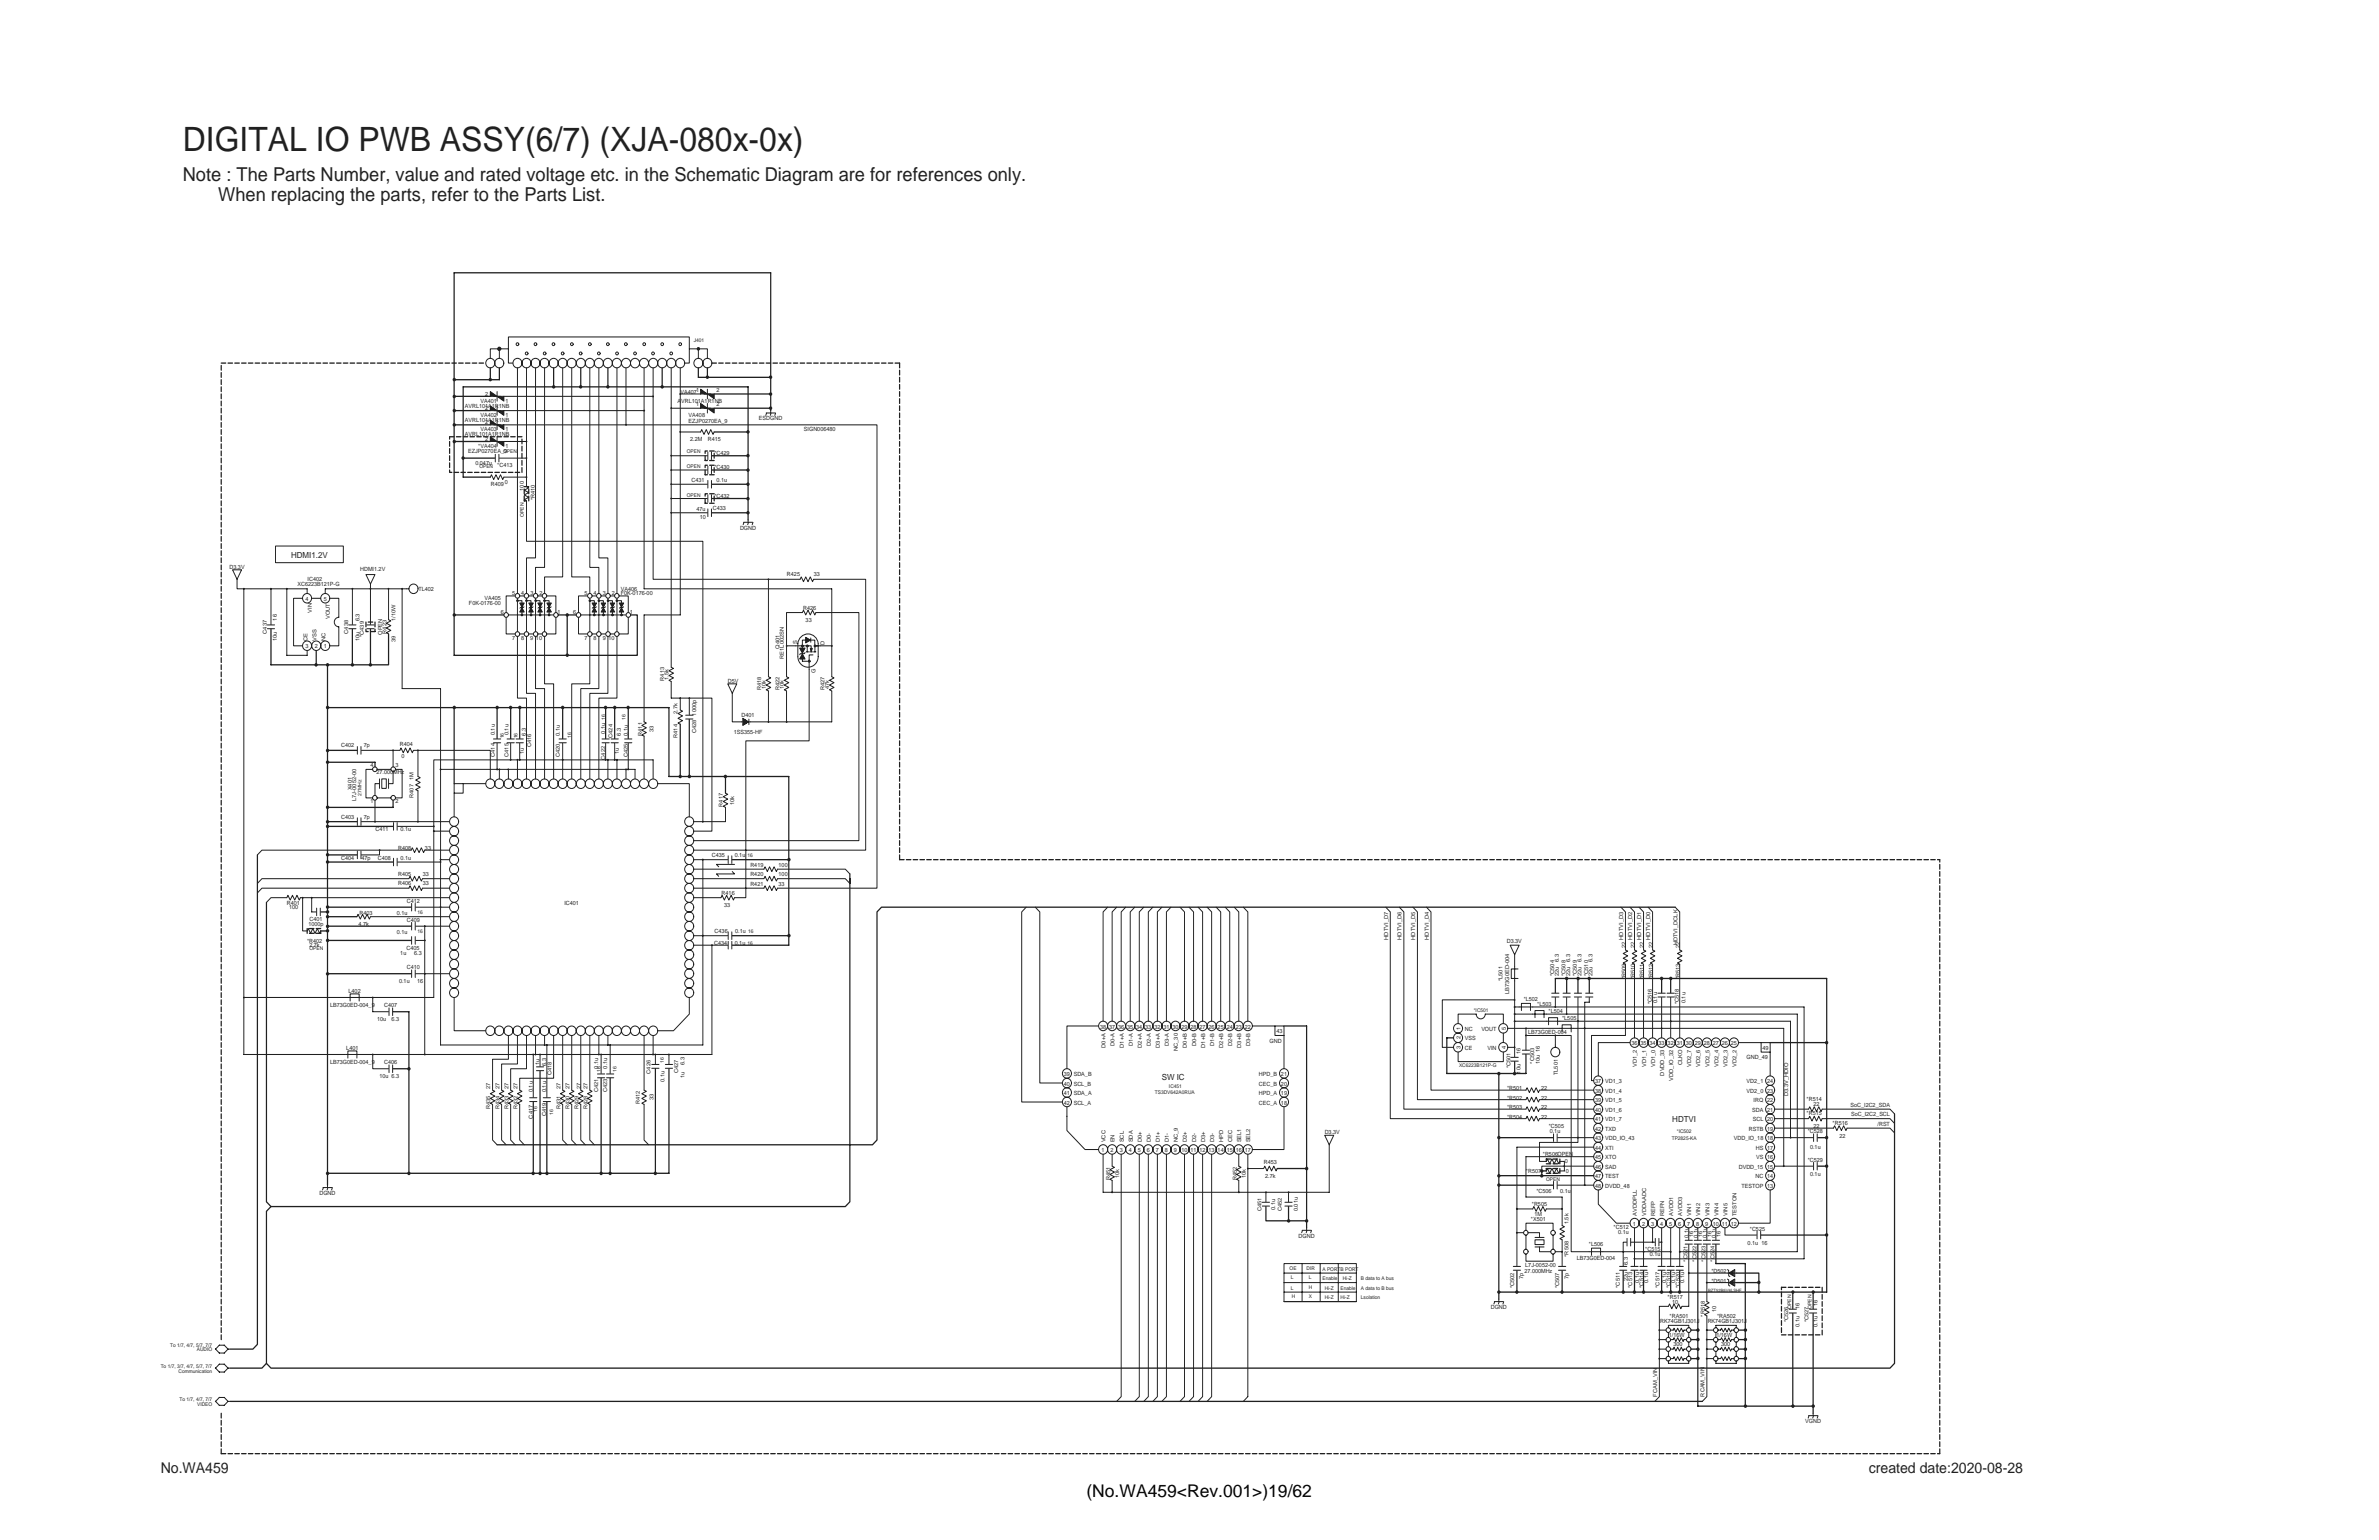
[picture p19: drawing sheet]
<svg xmlns="http://www.w3.org/2000/svg" width="432mm" height="279mm" viewBox="0 0 432 279" stroke-linecap="round" stroke-linejoin="round" font-family="sans-serif">
<defs><g id="words">
<text font-size="6.1" fill="#231f20" x="33.2" y="27.3">DIGITAL IO PWB ASSY(6/7) (XJA-080x-0x)</text>
<g font-size="3.5" fill="#231f20">
<text x="33.2" y="32.9">Note : The Parts Number, value and rated voltage etc. in the Schematic Diagram are for references only.</text>
<text x="39.6" y="36.4">When replacing the parts, refer to the Parts List.</text>
</g>
<text font-size="3.2" x="197.2" y="271.6">(No.WA459&lt;Rev.001&gt;)19/62</text>
<g font-size="2.7" fill="#231f20">
<text x="29.2" y="267.2">No.WA459</text>
<text x="339.2" y="267.2">created date:2020-08-28</text>
</g>
<g font-size="1.5" fill="#231f20">
<text x="52.8" y="101.3">HDMI1.2V</text>
<text x="210.9" y="195.9">SW IC</text>
<text x="303.5" y="203.6">HDTVI</text>
</g>
<g font-size="1" fill="#231f20">
<text x="88" y="71.8">2</text>
<text x="123.5" y="71.4">VA407</text>
<text x="126.3" y="71">1</text>
<text x="130" y="71">2</text>
<text x="84.4" y="74">AVRL101A1R1NB</text>
<text x="84.4" y="76.5">AVRL101A1R1NB</text>
<text x="87.2" y="73.1">VA401</text>
<text x="87.2" y="75.7">VA402</text>
<text x="88" y="77">2</text>
<text x="88" y="74.4">2</text>
<text x="91.7" y="73.1">1</text>
<text x="91.7" y="75.7">1</text>
<text x="123" y="73.1">AVRL101A1R1NB</text>
<text x="125" y="75.7">VA408</text>
<text x="125" y="76.7">EZJP0270EA_9</text>
<text x="126.3" y="73.6">1</text>
<text x="130" y="73.6">2</text>
<text x="137.8" y="76.3">ESDGND</text>
<text x="84.4" y="79.1">AVRL101A1R1NB</text>
<text x="85" y="82.1">EZJP0270EA_9</text>
<text x="86.8" y="81.3">*VA404</text>
<text x="87.2" y="78.3">VA403</text>
<text x="88" y="80">2</text>
<text x="91.7" y="81.3">1</text>
<text x="91.7" y="78.3">1</text>
<text x="125.3" y="80">2.2M</text>
<text x="128.5" y="80">R415</text>
<text x="129.7" y="82.6">*C429</text>
<text x="145.9" y="78.3">SIGN006480</text>
<text x="86.3" y="84.3">0.047u</text>
<text x="89.1" y="88.2">R409</text>
<text x="90.3" y="84.7">*C413</text>
<text x="91.6" y="87.8">0</text>
<text x="95" y="89" transform="rotate(-90 95 89)">100</text>
<text x="125.5" y="87.5">C431</text>
<text x="129.7" y="85.2">*C430</text>
<text x="130.1" y="87.5">0.1u</text>
<text x="97.1" y="90.8" transform="rotate(-90 97.1 90.8)">*R410</text>
<text x="126.4" y="92.7">47u</text>
<text x="127" y="94.2">10</text>
<text x="129.4" y="92.5">C433</text>
<text x="129.7" y="90.3">*C432</text>
<text x="134.3" y="96.1">DGND</text>
<text x="41.6" y="103.2">D3.3V</text>
<text x="54" y="106.3">XC6223B121P-G</text>
<text x="55.8" y="105.4">IC402</text>
<text x="65.4" y="103.6">HDMI1.2V</text>
<text x="75.9" y="107.2">TL402</text>
<text x="112.7" y="107.1">VA406</text>
<text x="142.8" y="104.6">R425</text>
<text x="147.7" y="104.6">33</text>
<text x="50.3" y="112.6" transform="rotate(-90 50.3 112.6)">16</text>
<text x="55.5" y="109">4</text>
<text x="56.6" y="111.2" transform="rotate(-90 56.6 111.2)">VIN</text>
<text x="58.8" y="109">5</text>
<text x="59.9" y="112.3" transform="rotate(-90 59.9 112.3)">VOUT</text>
<text x="65.2" y="112.7" transform="rotate(-90 65.2 112.7)">6.3</text>
<text x="71.8" y="112.6" transform="rotate(-90 71.8 112.6)">1/10W</text>
<text x="85.1" y="109.8">F0K-0176-00</text>
<text x="87.9" y="108.9">VA405</text>
<text x="90.9" y="111.5">6</text>
<text x="93" y="108">5</text>
<text x="94.6" y="108">4</text>
<text x="96.3" y="108">3</text>
<text x="97.9" y="108">2</text>
<text x="101.2" y="111.5">1</text>
<text x="104.1" y="111.5">6</text>
<text x="106.1" y="108">5</text>
<text x="107.8" y="108">4</text>
<text x="109.4" y="108">3</text>
<text x="111" y="108">2</text>
<text x="112.7" y="108">F0K-0176-00</text>
<text x="114.3" y="111.5">1</text>
<text x="145.8" y="110.6">R426</text>
<text x="146.2" y="112.8">33</text>
<text x="48.4" y="115" transform="rotate(-90 48.4 115)">C437</text>
<text x="50.3" y="116.3" transform="rotate(-90 50.3 116.3)">10u</text>
<text x="55.5" y="117.6">3</text>
<text x="55.8" y="116.3" transform="rotate(-90 55.8 116.3)">CE</text>
<text x="57.1" y="117.6">2</text>
<text x="57.4" y="116.3" transform="rotate(-90 57.4 116.3)">VSS</text>
<text x="58.8" y="117.6">1</text>
<text x="59.1" y="116.3" transform="rotate(-90 59.1 116.3)">NC</text>
<text x="63.2" y="115" transform="rotate(-90 63.2 115)">C438</text>
<text x="65.2" y="116.3" transform="rotate(-90 65.2 116.3)">10u</text>
<text x="66.1" y="115.6" transform="rotate(-90 66.1 115.6)">*C439</text>
<text x="69.3" y="115.2" transform="rotate(-90 69.3 115.2)">OPEN</text>
<text x="70.2" y="115" transform="rotate(-90 70.2 115)">R423</text>
<text x="71.8" y="116.5" transform="rotate(-90 71.8 116.5)">39</text>
<text x="93" y="116.2">7</text>
<text x="94.6" y="116.2">8</text>
<text x="96.3" y="116.2">9</text>
<text x="97.3" y="116.2">10</text>
<text x="106.1" y="116.2">7</text>
<text x="107.7" y="116.2">8</text>
<text x="109.4" y="116.2">9</text>
<text x="110.4" y="116.2">10</text>
<text x="141.5" y="117.7" transform="rotate(-90 141.5 117.7)">Q401</text>
<text x="142.3" y="119.5" transform="rotate(-90 142.3 119.5)">RE1L002SN</text>
<text x="144.7" y="116.9" transform="rotate(-90 144.7 116.9)">S</text>
<text x="149.6" y="116.9" transform="rotate(-90 149.6 116.9)">D</text>
<text x="120.5" y="123.5" transform="rotate(-90 120.5 123.5)">R413</text>
<text x="121.4" y="123.4" transform="rotate(-90 121.4 123.4)">1.5k</text>
<text x="132.1" y="123.9">D5V</text>
<text x="138.2" y="125.2" transform="rotate(-90 138.2 125.2)">R418</text>
<text x="139" y="125" transform="rotate(-90 139 125)">10k</text>
<text x="141.5" y="125.2" transform="rotate(-90 141.5 125.2)">R422</text>
<text x="142.3" y="125" transform="rotate(-90 142.3 125)">10k</text>
<text x="148" y="122" transform="rotate(-90 148 122)">G</text>
<text x="149.7" y="125.2" transform="rotate(-90 149.7 125.2)">R427</text>
<text x="150.5" y="125" transform="rotate(-90 150.5 125)">47k</text>
<text x="123" y="129.6" transform="rotate(-90 123 129.6)">2.7k</text>
<text x="126.4" y="129.8" transform="rotate(-90 126.4 129.8)">1000p</text>
<text x="134.6" y="130.1">D401</text>
<text x="61.9" y="135.6">C402</text>
<text x="66.1" y="135.6">7p</text>
<text x="72.6" y="135.3">R404</text>
<text x="72.8" y="137.4">0</text>
<text x="89.8" y="137.3" transform="rotate(-90 89.8 137.3)">C414</text>
<text x="89.8" y="133.4" transform="rotate(-90 89.8 133.4)">0.1u</text>
<text x="92.3" y="137.3" transform="rotate(-90 92.3 137.3)">C415</text>
<text x="92.3" y="133.4" transform="rotate(-90 92.3 133.4)">0.1u</text>
<text x="95.1" y="136.8" transform="rotate(-90 95.1 136.8)">1u</text>
<text x="95.5" y="133.5" transform="rotate(-90 95.5 133.5)">6.3</text>
<text x="96.4" y="135.6" transform="rotate(-90 96.4 135.6)">C416</text>
<text x="101.6" y="137.4" transform="rotate(-90 101.6 137.4)">C420</text>
<text x="101.6" y="133.5" transform="rotate(-90 101.6 133.5)">0.1u</text>
<text x="109.8" y="137.9" transform="rotate(-90 109.8 137.9)">C422</text>
<text x="109.8" y="133.1" transform="rotate(-90 109.8 133.1)">0.1u</text>
<text x="111.2" y="133.9" transform="rotate(-90 111.2 133.9)">C424</text>
<text x="112.3" y="136.8" transform="rotate(-90 112.3 136.8)">1u</text>
<text x="112.7" y="133.5" transform="rotate(-90 112.7 133.5)">6.3</text>
<text x="113.9" y="137.4" transform="rotate(-90 113.9 137.4)">C425</text>
<text x="113.9" y="133.5" transform="rotate(-90 113.9 133.5)">0.1u</text>
<text x="116.5" y="133.5" transform="rotate(-90 116.5 133.5)">R411</text>
<text x="118.6" y="132.8" transform="rotate(-90 118.6 132.8)">33</text>
<text x="123" y="133.9" transform="rotate(-90 123 133.9)">R414</text>
<text x="126.4" y="133.1" transform="rotate(-90 126.4 133.1)">C428</text>
<text x="133.2" y="133.2">1SS355-HF</text>
<text x="63.9" y="143.4" transform="rotate(-90 63.9 143.4)">X401</text>
<text x="67.2" y="139.2">4</text>
<text x="68.3" y="140.5">27.000MHz</text>
<text x="71.8" y="139.2">3</text>
<text x="75" y="141.5" transform="rotate(-90 75 141.5)">1M</text>
<text x="61.9" y="148.5">C403</text>
<text x="64.7" y="145.3" transform="rotate(-90 64.7 145.3)">L7J-0052-00</text>
<text x="66.1" y="148.5">7p</text>
<text x="67.2" y="145.6">1</text>
<text x="71.8" y="145.6">2</text>
<text x="75" y="144.8" transform="rotate(-90 75 144.8)">R407</text>
<text x="131.2" y="146.4" transform="rotate(-90 131.2 146.4)">R417</text>
<text x="133.3" y="146.1" transform="rotate(-90 133.3 146.1)">10k</text>
<text x="61.9" y="156">C404</text>
<text x="65.6" y="156">47p</text>
<text x="68.2" y="150.8">C411</text>
<text x="68.6" y="156">C408</text>
<text x="72.2" y="154.1">R408</text>
<text x="72.7" y="150.8">0.1u</text>
<text x="72.7" y="156">0.1u</text>
<text x="77.1" y="154.1">33</text>
<text x="129.2" y="155.4">C435</text>
<text x="133.4" y="155.4">0.1u</text>
<text x="72.2" y="160.6">R406</text>
<text x="72.2" y="158.9">R405</text>
<text x="76.7" y="160.6">33</text>
<text x="76.7" y="158.9">33</text>
<text x="136.2" y="160.7">R421</text>
<text x="136.2" y="158.9">R420</text>
<text x="136.2" y="157.3">R419</text>
<text x="141.3" y="160.7">33</text>
<text x="141.3" y="158.9">100</text>
<text x="141.3" y="157.3">100</text>
<text x="52.1" y="164.2">R401</text>
<text x="52.5" y="165">100</text>
<text x="56" y="167.9">1000p</text>
<text x="56.2" y="167.1">C401</text>
<text x="65.2" y="165.9">R403</text>
<text x="72" y="165.9">0.1u</text>
<text x="73.9" y="163.8">C412</text>
<text x="73.9" y="167.2">C409</text>
<text x="102.4" y="164.2">IC401</text>
<text x="131" y="162.4">R416</text>
<text x="131.5" y="164.5">33</text>
<text x="55.8" y="171.1">*R402</text>
<text x="56.2" y="171.9">2.7k</text>
<text x="65.1" y="168.1">4.7k</text>
<text x="72" y="169.4">0.1u</text>
<text x="72.7" y="173.2">1u</text>
<text x="73.8" y="172.3">C405</text>
<text x="75.2" y="173.3">6.3</text>
<text x="129.6" y="171.4">C434</text>
<text x="129.7" y="169.3">C436</text>
<text x="133.4" y="171.4">0.1u</text>
<text x="133.4" y="169.3">0.1u</text>
<text x="251.9" y="170.5" transform="rotate(-90 251.9 170.5)">HDTVI_D7</text>
<text x="254.4" y="170.5" transform="rotate(-90 254.4 170.5)">HDTVI_D6</text>
<text x="256.9" y="170.5" transform="rotate(-90 256.9 170.5)">HDTVI_D5</text>
<text x="259.3" y="170.5" transform="rotate(-90 259.3 170.5)">HDTVI_D4</text>
<text x="273.5" y="171.2">D3.3V</text>
<text x="294.6" y="170.5" transform="rotate(-90 294.6 170.5)">HDTVI_D3</text>
<text x="295.1" y="172.1" transform="rotate(-90 295.1 172.1)">22</text>
<text x="296.3" y="170.5" transform="rotate(-90 296.3 170.5)">HDTVI_D2</text>
<text x="296.7" y="172.1" transform="rotate(-90 296.7 172.1)">22</text>
<text x="297.9" y="170.5" transform="rotate(-90 297.9 170.5)">HDTVI_D1</text>
<text x="298.3" y="172.1" transform="rotate(-90 298.3 172.1)">22</text>
<text x="299.5" y="170.5" transform="rotate(-90 299.5 170.5)">HDTVI_D0</text>
<text x="300" y="172.1" transform="rotate(-90 300 172.1)">22</text>
<text x="304.5" y="171.5" transform="rotate(-90 304.5 171.5)">HDTVI_DCLK</text>
<text x="304.9" y="172.1" transform="rotate(-90 304.9 172.1)">22</text>
<text x="72.4" y="178.4">0.1u</text>
<text x="73.9" y="175.8">C410</text>
<text x="75.7" y="178.4">16</text>
<text x="272.7" y="178" transform="rotate(-90 272.7 178)">*L501</text>
<text x="282.1" y="177.1" transform="rotate(-90 282.1 177.1)">*C504</text>
<text x="282.9" y="177.1" transform="rotate(-90 282.9 177.1)">22u</text>
<text x="282.9" y="174.5" transform="rotate(-90 282.9 174.5)">6.3</text>
<text x="284.2" y="177.1" transform="rotate(-90 284.2 177.1)">*C508</text>
<text x="285" y="177.1" transform="rotate(-90 285 177.1)">22u</text>
<text x="285" y="174.5" transform="rotate(-90 285 174.5)">6.3</text>
<text x="286.2" y="177.1" transform="rotate(-90 286.2 177.1)">*C509</text>
<text x="287" y="177.1" transform="rotate(-90 287 177.1)">22u</text>
<text x="287" y="174.5" transform="rotate(-90 287 174.5)">6.3</text>
<text x="288.3" y="177.1" transform="rotate(-90 288.3 177.1)">*C510</text>
<text x="289.1" y="177.1" transform="rotate(-90 289.1 177.1)">22u</text>
<text x="289.1" y="174.5" transform="rotate(-90 289.1 174.5)">6.3</text>
<text x="295.1" y="177.7" transform="rotate(-90 295.1 177.7)">*R509</text>
<text x="296.7" y="177.7" transform="rotate(-90 296.7 177.7)">*R510</text>
<text x="298.3" y="177.7" transform="rotate(-90 298.3 177.7)">*R511</text>
<text x="300" y="177.7" transform="rotate(-90 300 177.7)">*R512</text>
<text x="304.9" y="177.7" transform="rotate(-90 304.9 177.7)">*R513</text>
<text x="59.9" y="182.7">LB73G0ED-004_9</text>
<text x="63.3" y="180.1">L402</text>
<text x="68.5" y="185.3">10u</text>
<text x="69.7" y="182.7">C407</text>
<text x="71.1" y="185.3">6.3</text>
<text x="273.9" y="180.3" transform="rotate(-90 273.9 180.3)">LB73G0ED-004</text>
<text x="276.6" y="181.6">*L502</text>
<text x="279" y="182.5">*L503</text>
<text x="281.1" y="183.8">*L504</text>
<text x="283.5" y="185.1">*L505</text>
<text x="299.8" y="182.2" transform="rotate(-90 299.8 182.2)">*C516</text>
<text x="300.8" y="182" transform="rotate(-90 300.8 182)">0.1u</text>
<text x="304.7" y="182.2" transform="rotate(-90 304.7 182.2)">*C518</text>
<text x="305.9" y="182" transform="rotate(-90 305.9 182)">0.1u</text>
<text x="62.9" y="190.5">L401</text>
<text x="199.7" y="186.6">38</text>
<text x="200.7" y="190.1" transform="rotate(-90 200.7 190.1)">D0+A</text>
<text x="201.3" y="186.6">37</text>
<text x="202.3" y="189.8" transform="rotate(-90 202.3 189.8)">D0-A</text>
<text x="203" y="186.6">36</text>
<text x="204" y="190.1" transform="rotate(-90 204 190.1)">D1+A</text>
<text x="204.6" y="186.6">35</text>
<text x="205.6" y="189.8" transform="rotate(-90 205.6 189.8)">D1-A</text>
<text x="206.2" y="186.6">34</text>
<text x="207.2" y="190.1" transform="rotate(-90 207.2 190.1)">D2+A</text>
<text x="207.9" y="186.6">33</text>
<text x="208.9" y="189.8" transform="rotate(-90 208.9 189.8)">D2-A</text>
<text x="209.5" y="186.6">32</text>
<text x="210.5" y="190.1" transform="rotate(-90 210.5 190.1)">D3+A</text>
<text x="211.2" y="186.6">31</text>
<text x="212.2" y="189.8" transform="rotate(-90 212.2 189.8)">D3-A</text>
<text x="212.8" y="186.6">30</text>
<text x="213.8" y="190.7" transform="rotate(-90 213.8 190.7)">NC_30</text>
<text x="214.4" y="186.6">29</text>
<text x="215.4" y="190.1" transform="rotate(-90 215.4 190.1)">D0+B</text>
<text x="216.1" y="186.6">28</text>
<text x="217.1" y="189.8" transform="rotate(-90 217.1 189.8)">D0-B</text>
<text x="217.7" y="186.6">27</text>
<text x="218.7" y="190.1" transform="rotate(-90 218.7 190.1)">D1+B</text>
<text x="219.4" y="186.6">26</text>
<text x="220.4" y="189.8" transform="rotate(-90 220.4 189.8)">D1-B</text>
<text x="221" y="186.6">25</text>
<text x="222" y="190.1" transform="rotate(-90 222 190.1)">D2+B</text>
<text x="222.7" y="186.6">24</text>
<text x="223.7" y="189.8" transform="rotate(-90 223.7 189.8)">D2-B</text>
<text x="224.3" y="186.6">23</text>
<text x="225.3" y="190.1" transform="rotate(-90 225.3 190.1)">D3+B</text>
<text x="225.9" y="186.6">22</text>
<text x="226.9" y="189.8" transform="rotate(-90 226.9 189.8)">D3-B</text>
<text x="230.4" y="189.2">GND</text>
<text x="231.7" y="187.5">43</text>
<text x="265.1" y="190.3" transform="rotate(-90 265.1 190.3)">3</text>
<text x="265.1" y="188.6" transform="rotate(-90 265.1 188.6)">2</text>
<text x="265.1" y="186.9" transform="rotate(-90 265.1 186.9)">1</text>
<text x="265.9" y="190.5">CE</text>
<text x="265.9" y="188.8">VSS</text>
<text x="265.9" y="187">NC</text>
<text x="268.9" y="187">VOUT</text>
<text x="270" y="190.5">VIN</text>
<text x="273.3" y="190.3" transform="rotate(-90 273.3 190.3)">4</text>
<text x="273.3" y="186.9" transform="rotate(-90 273.3 186.9)">5</text>
<text x="276" y="191.2" transform="rotate(-90 276 191.2)">16</text>
<text x="277.4" y="187.7">LB73G0ED-004</text>
<text x="296.1" y="189.6">36</text>
<text x="297.8" y="189.6">35</text>
<text x="299.4" y="189.6">34</text>
<text x="301" y="189.6">33</text>
<text x="302.7" y="189.6">32</text>
<text x="304.3" y="189.6">31</text>
<text x="306" y="189.6">30</text>
<text x="307.6" y="189.6">29</text>
<text x="309.2" y="189.6">28</text>
<text x="310.9" y="189.6">27</text>
<text x="312.5" y="189.6">26</text>
<text x="314.2" y="189.6">25</text>
<text x="319.9" y="190.5">49</text>
<text x="59.9" y="193.1">LB73G0ED-004_9</text>
<text x="68.9" y="195.7">10u 6.3</text>
<text x="69.7" y="193.1">C406</text>
<text x="89" y="197.7" transform="rotate(-90 89 197.7)">27</text>
<text x="90.6" y="197.7" transform="rotate(-90 90.6 197.7)">27</text>
<text x="92.3" y="197.7" transform="rotate(-90 92.3 197.7)">27</text>
<text x="93.9" y="197.7" transform="rotate(-90 93.9 197.7)">27</text>
<text x="97.9" y="193.2" transform="rotate(-90 97.9 193.2)">1u</text>
<text x="99.2" y="193.4" transform="rotate(-90 99.2 193.4)">6.3</text>
<text x="100.1" y="195.1" transform="rotate(-90 100.1 195.1)">C418</text>
<text x="101.7" y="197.7" transform="rotate(-90 101.7 197.7)">27</text>
<text x="103.4" y="197.7" transform="rotate(-90 103.4 197.7)">27</text>
<text x="105.4" y="197.7" transform="rotate(-90 105.4 197.7)">27</text>
<text x="106.6" y="197.7" transform="rotate(-90 106.6 197.7)">27</text>
<text x="108.6" y="193.9" transform="rotate(-90 108.6 193.9)">0.1u</text>
<text x="110.2" y="193.9" transform="rotate(-90 110.2 193.9)">0.1u</text>
<text x="118.1" y="194.8" transform="rotate(-90 118.1 194.8)">C426</text>
<text x="120.6" y="196.3" transform="rotate(-90 120.6 196.3)">0.1u</text>
<text x="123.1" y="194.7" transform="rotate(-90 123.1 194.7)">C427</text>
<text x="124.2" y="193.3" transform="rotate(-90 124.2 193.3)">6.3</text>
<text x="124.2" y="195.7" transform="rotate(-90 124.2 195.7)">1u</text>
<text x="193.1" y="195.2">39 SDA_B</text>
<text x="193.1" y="197">40 SCL_B</text>
<text x="228.5" y="195.2">HPD_B 21</text>
<text x="228.5" y="197">CEC_B 20</text>
<text x="273.5" y="197.8">*R501</text>
<text x="274.1" y="193.8" transform="rotate(-90 274.1 193.8)">*C501</text>
<text x="276" y="194.8" transform="rotate(-90 276 194.8)">10u</text>
<text x="278.4" y="193" transform="rotate(-90 278.4 193)">*C503</text>
<text x="279.5" y="193.1" transform="rotate(-90 279.5 193.1)">10u 16</text>
<text x="279.7" y="197.8">22</text>
<text x="282.8" y="195.1" transform="rotate(-90 282.8 195.1)">TL501</text>
<text x="289.5" y="196.5">37 VD1_3</text>
<text x="297.1" y="193.6" transform="rotate(-90 297.1 193.6)">VD1_2</text>
<text x="298.8" y="193.6" transform="rotate(-90 298.8 193.6)">VD1_1</text>
<text x="300.4" y="193.6" transform="rotate(-90 300.4 193.6)">VD1_0</text>
<text x="302" y="195.2" transform="rotate(-90 302 195.2)">DVDD_33</text>
<text x="303.7" y="196.1" transform="rotate(-90 303.7 196.1)">VDD_IO_32</text>
<text x="305.3" y="193.3" transform="rotate(-90 305.3 193.3)">CLKO</text>
<text x="307" y="193.6" transform="rotate(-90 307 193.6)">VD2_7</text>
<text x="308.6" y="193.6" transform="rotate(-90 308.6 193.6)">VD2_6</text>
<text x="310.3" y="193.6" transform="rotate(-90 310.3 193.6)">VD2_5</text>
<text x="311.9" y="193.6" transform="rotate(-90 311.9 193.6)">VD2_4</text>
<text x="313.5" y="193.6" transform="rotate(-90 313.5 193.6)">VD2_3</text>
<text x="315.2" y="193.6" transform="rotate(-90 315.2 193.6)">VD2_2</text>
<text x="317" y="192.2">GND_49</text>
<text x="317" y="196.5">VD2_1 24</text>
<text x="89" y="201.2" transform="rotate(-90 89 201.2)">R435</text>
<text x="90.6" y="201.2" transform="rotate(-90 90.6 201.2)">R434</text>
<text x="92.3" y="201.2" transform="rotate(-90 92.3 201.2)">R433</text>
<text x="93.9" y="201.2" transform="rotate(-90 93.9 201.2)">R432</text>
<text x="96.7" y="202.9" transform="rotate(-90 96.7 202.9)">C417</text>
<text x="96.7" y="198.2" transform="rotate(-90 96.7 198.2)">0.1u</text>
<text x="99.2" y="202.5" transform="rotate(-90 99.2 202.5)">C419</text>
<text x="99.2" y="198.2" transform="rotate(-90 99.2 198.2)">0.1u</text>
<text x="101.7" y="201.2" transform="rotate(-90 101.7 201.2)">R431</text>
<text x="103.4" y="201.2" transform="rotate(-90 103.4 201.2)">R430</text>
<text x="105" y="201.2" transform="rotate(-90 105 201.2)">R429</text>
<text x="106.6" y="201.2" transform="rotate(-90 106.6 201.2)">R428</text>
<text x="108.6" y="198.2" transform="rotate(-90 108.6 198.2)">C421</text>
<text x="110.2" y="198.2" transform="rotate(-90 110.2 198.2)">C423</text>
<text x="116.1" y="200.3" transform="rotate(-90 116.1 200.3)">R412</text>
<text x="118.6" y="199.7" transform="rotate(-90 118.6 199.7)">33</text>
<text x="193.1" y="198.7">41 SDA_A</text>
<text x="193.1" y="200.4">42 SCL_A</text>
<text x="228.5" y="198.7">HPD_A 19</text>
<text x="228.5" y="200.4">CEC_A 18</text>
<text x="273.5" y="203">*R504</text>
<text x="273.5" y="201.3">*R503</text>
<text x="273.5" y="199.5">*R502</text>
<text x="279.7" y="203">22</text>
<text x="279.7" y="201.3">22</text>
<text x="279.7" y="199.5">22</text>
<text x="289.5" y="203.4">41 VD1_7</text>
<text x="289.5" y="201.7">40 VD1_6</text>
<text x="289.5" y="200">39 VD1_5</text>
<text x="289.5" y="198.3">38 VD1_4</text>
<text x="317" y="198.3">VD2_0 23</text>
<text x="318" y="201.7">SDA 21</text>
<text x="318.1" y="203.4">SCL 20</text>
<text x="318.3" y="200">IRQ 22</text>
<text x="324.6" y="198.9" transform="rotate(-90 324.6 198.9)">D3.3V_HDIO</text>
<text x="327.9" y="202.4">*R515</text>
<text x="327.9" y="199.8">*R514</text>
<text x="329.2" y="200.6">22</text>
<text x="335.9" y="200.8">SoC_I2C2_SDA</text>
<text x="336" y="202.5">SoC_I2C2_SCL</text>
<text x="199.9" y="209">1</text>
<text x="200.7" y="207.3" transform="rotate(-90 200.7 207.3)">VCC</text>
<text x="201.6" y="209">2</text>
<text x="202.3" y="207.3" transform="rotate(-90 202.3 207.3)">EN</text>
<text x="203.2" y="209">3</text>
<text x="204" y="207.3" transform="rotate(-90 204 207.3)">SCL</text>
<text x="204.9" y="209">4</text>
<text x="205.6" y="207.3" transform="rotate(-90 205.6 207.3)">SDA</text>
<text x="206.5" y="209">5</text>
<text x="207.2" y="207.3" transform="rotate(-90 207.2 207.3)">D0+</text>
<text x="208.2" y="209">6</text>
<text x="208.9" y="207.3" transform="rotate(-90 208.9 207.3)">D0-</text>
<text x="209.8" y="209">7</text>
<text x="210.5" y="207.3" transform="rotate(-90 210.5 207.3)">D1+</text>
<text x="211.4" y="209">8</text>
<text x="212.2" y="207.3" transform="rotate(-90 212.2 207.3)">D1-</text>
<text x="213.1" y="209">9</text>
<text x="213.8" y="207.3" transform="rotate(-90 213.8 207.3)">NC_9</text>
<text x="214.4" y="209">10</text>
<text x="215.4" y="207.3" transform="rotate(-90 215.4 207.3)">D2+</text>
<text x="216.1" y="209">11</text>
<text x="217.1" y="207.3" transform="rotate(-90 217.1 207.3)">D2-</text>
<text x="217.7" y="209">12</text>
<text x="218.7" y="207.3" transform="rotate(-90 218.7 207.3)">D3+</text>
<text x="219.4" y="209">13</text>
<text x="220.4" y="207.3" transform="rotate(-90 220.4 207.3)">D3-</text>
<text x="221" y="209">14</text>
<text x="222" y="207.3" transform="rotate(-90 222 207.3)">HPD</text>
<text x="222.7" y="209">15</text>
<text x="223.7" y="207.3" transform="rotate(-90 223.7 207.3)">CEC</text>
<text x="224.3" y="209">16</text>
<text x="225.3" y="207.3" transform="rotate(-90 225.3 207.3)">SEL1</text>
<text x="225.9" y="209">17</text>
<text x="226.9" y="207.3" transform="rotate(-90 226.9 207.3)">SEL2</text>
<text x="240.4" y="205.8">D3.3V</text>
<text x="280" y="209.7">*R506OPEN</text>
<text x="281.1" y="204.7">*C505</text>
<text x="281.3" y="205.6">0.1u</text>
<text x="289.5" y="208.6">44 XTI</text>
<text x="289.5" y="206.9">43 VDD_IO_43</text>
<text x="289.5" y="205.2">42 TXD</text>
<text x="314.7" y="206.9">VDD_IO_18 18</text>
<text x="317.4" y="205.2">RSTB 19</text>
<text x="318.7" y="208.6">HS 17</text>
<text x="328.1" y="205.6">*C528</text>
<text x="328.5" y="208.4">0.1u</text>
<text x="329.2" y="204.7">22</text>
<text x="332.6" y="204.1">*R516</text>
<text x="333.9" y="206.4">22</text>
<text x="340.8" y="204.2">/RST</text>
<text x="201.5" y="214.1" transform="rotate(-90 201.5 214.1)">R451</text>
<text x="203.1" y="213.7" transform="rotate(-90 203.1 213.7)">10k</text>
<text x="224.5" y="214.1" transform="rotate(-90 224.5 214.1)">R452</text>
<text x="226.1" y="213.7" transform="rotate(-90 226.1 213.7)">10k</text>
<text x="229.4" y="211.2">R453</text>
<text x="229.7" y="213.8">2.7k</text>
<text x="277" y="212.9">*R507</text>
<text x="284" y="210.9">0</text>
<text x="284.2" y="212.9">0</text>
<text x="289.5" y="215.5">48 DVDD_48</text>
<text x="289.5" y="213.8">47 TEST</text>
<text x="289.5" y="212.1">46 SAD</text>
<text x="289.5" y="210.3">45 XTO</text>
<text x="315.6" y="212">DVDD_15 15</text>
<text x="316.1" y="215.5">TESTOP 13</text>
<text x="318.6" y="213.8">NC 14</text>
<text x="318.7" y="210.3">VS 16</text>
<text x="328.1" y="210.8">*C529</text>
<text x="328.5" y="213.3">0.1u</text>
<text x="58" y="216.8">DGND</text>
<text x="229" y="219.7" transform="rotate(-90 229 219.7)">C451</text>
<text x="231.5" y="219.5" transform="rotate(-90 231.5 219.5)">0.1u</text>
<text x="232.7" y="219.7" transform="rotate(-90 232.7 219.7)">C452</text>
<text x="235.6" y="219.8" transform="rotate(-90 235.6 219.8)">0.01u</text>
<text x="277.9" y="221.5">*X501</text>
<text x="278" y="218.7">*R505</text>
<text x="278.5" y="220.7">1M</text>
<text x="278.9" y="216.4">*C506</text>
<text x="283.2" y="216.4">0.1u</text>
<text x="297.1" y="220.6" transform="rotate(-90 297.1 220.6)">AVDDPLL</text>
<text x="298.8" y="220.6" transform="rotate(-90 298.8 220.6)">VDDAADC</text>
<text x="300.4" y="220.6" transform="rotate(-90 300.4 220.6)">REFP</text>
<text x="302" y="220.6" transform="rotate(-90 302 220.6)">REFN</text>
<text x="303.7" y="220.6" transform="rotate(-90 303.7 220.6)">AVDD1</text>
<text x="305.3" y="220.6" transform="rotate(-90 305.3 220.6)">AVDD3</text>
<text x="307" y="220.6" transform="rotate(-90 307 220.6)">VIN1</text>
<text x="308.6" y="220.6" transform="rotate(-90 308.6 220.6)">VIN2</text>
<text x="310.3" y="220.6" transform="rotate(-90 310.3 220.6)">VIN3</text>
<text x="311.9" y="220.6" transform="rotate(-90 311.9 220.6)">VIN4</text>
<text x="313.5" y="220.6" transform="rotate(-90 313.5 220.6)">VIN5</text>
<text x="315.2" y="220.6" transform="rotate(-90 315.2 220.6)">TESTON</text>
<text x="235.7" y="224.6">DGND</text>
<text x="284.7" y="222.1" transform="rotate(-90 284.7 222.1)">1.5k</text>
<text x="288.4" y="226.1">*L506</text>
<text x="292.9" y="223">*C512</text>
<text x="293.7" y="223.9">0.1u</text>
<text x="296.4" y="222.4">1</text>
<text x="298" y="222.4">2</text>
<text x="298.6" y="226.9">*C515</text>
<text x="299.5" y="228">0.1u</text>
<text x="299.7" y="222.4">3</text>
<text x="301.3" y="222.4">4</text>
<text x="303" y="222.4">5</text>
<text x="304.6" y="222.4">6</text>
<text x="306.2" y="222.4">7</text>
<text x="306.5" y="224.6" transform="rotate(-90 306.5 224.6)">0.1u</text>
<text x="307.3" y="224.5" transform="rotate(-90 307.3 224.5)">16</text>
<text x="307.9" y="222.4">8</text>
<text x="308.1" y="224.6" transform="rotate(-90 308.1 224.6)">0.1u</text>
<text x="309" y="224.5" transform="rotate(-90 309 224.5)">16</text>
<text x="309.5" y="222.4">9</text>
<text x="309.8" y="224.6" transform="rotate(-90 309.8 224.6)">0.1u</text>
<text x="310.6" y="224.5" transform="rotate(-90 310.6 224.5)">16</text>
<text x="310.9" y="222.4">10</text>
<text x="311.4" y="224.6" transform="rotate(-90 311.4 224.6)">0.1u</text>
<text x="312.3" y="224.5" transform="rotate(-90 312.3 224.5)">16</text>
<text x="312.5" y="222.4">11</text>
<text x="314.2" y="222.4">12</text>
<text x="317.2" y="225.9">0.1u 16</text>
<text x="317.6" y="223.3">*C525</text>
<text x="274.8" y="233.7" transform="rotate(-90 274.8 233.7)">*C502</text>
<text x="276.5" y="232" transform="rotate(-90 276.5 232)">7p</text>
<text x="276.7" y="231">27.000MHz</text>
<text x="276.8" y="229.9">L7J-0052-00</text>
<text x="283" y="233.7" transform="rotate(-90 283 233.7)">*C507</text>
<text x="284.7" y="232" transform="rotate(-90 284.7 232)">7p</text>
<text x="284.7" y="228" transform="rotate(-90 284.7 228)">*R508</text>
<text x="286.2" y="228.6">LB73G0ED-004</text>
<text x="294" y="233.7" transform="rotate(-90 294 233.7)">*C511</text>
<text x="295.4" y="232.5" transform="rotate(-90 295.4 232.5)">22u</text>
<text x="295.4" y="229.5" transform="rotate(-90 295.4 229.5)">6.3</text>
<text x="296.3" y="233.7" transform="rotate(-90 296.3 233.7)">*C513</text>
<text x="297.5" y="232.8" transform="rotate(-90 297.5 232.8)">0.1u</text>
<text x="298.3" y="233.7" transform="rotate(-90 298.3 233.7)">*C514</text>
<text x="299.1" y="232.8" transform="rotate(-90 299.1 232.8)">0.1u</text>
<text x="301.2" y="233.7" transform="rotate(-90 301.2 233.7)">*C517</text>
<text x="302.4" y="232.8" transform="rotate(-90 302.4 232.8)">0.1u</text>
<text x="303.2" y="233.7" transform="rotate(-90 303.2 233.7)">*C519</text>
<text x="304.1" y="232.8" transform="rotate(-90 304.1 232.8)">0.1u</text>
<text x="304.9" y="233.7" transform="rotate(-90 304.9 233.7)">*C520</text>
<text x="305.7" y="232.8" transform="rotate(-90 305.7 232.8)">0.1u</text>
<text x="306.3" y="228.9" transform="rotate(-90 306.3 228.9)">*C521</text>
<text x="307.9" y="228.9" transform="rotate(-90 307.9 228.9)">*C522</text>
<text x="309.6" y="228.9" transform="rotate(-90 309.6 228.9)">*C523</text>
<text x="310.6" y="232.7">*D501</text>
<text x="310.6" y="231">*D502</text>
<text x="311.2" y="228.9" transform="rotate(-90 311.2 228.9)">*C524</text>
<text x="270.6" y="237.5">DGND</text>
<text x="302.7" y="235.8">*R517</text>
<text x="303" y="239.1">*RA501</text>
<text x="303.5" y="236.6">10</text>
<text x="309.4" y="238.9" transform="rotate(-90 309.4 238.9)">*R518</text>
<text x="311.5" y="238" transform="rotate(-90 311.5 238)">10</text>
<text x="311.7" y="239.1">*RA502</text>
<text x="324.6" y="239.9" transform="rotate(-90 324.6 239.9)">*C526</text>
<text x="326.6" y="237.4" transform="rotate(-90 326.6 237.4)">16</text>
<text x="328.3" y="239.9" transform="rotate(-90 328.3 239.9)">*C527</text>
<text x="329.9" y="237" transform="rotate(-90 329.9 237)">16</text>
<text x="301.3" y="240.1">RK74GB1J301J</text>
<text x="302.9" y="242.5">1/16W</text>
<text x="303.8" y="244.3">300</text>
<text x="310" y="240.1">RK74GB1J301J</text>
<text x="311.5" y="242.5">1/16W</text>
<text x="312.4" y="244.3">300</text>
<text x="326.6" y="240.8" transform="rotate(-90 326.6 240.8)">0.1u</text>
<text x="329.9" y="240.8" transform="rotate(-90 329.9 240.8)">0.1u</text>
<text x="300.8" y="253.4" transform="rotate(-90 300.8 253.4)">FCAM_VIN</text>
<text x="309.4" y="253.4" transform="rotate(-90 309.4 253.4)">RCAM_VIN</text>
<text x="327.7" y="258.2">VGND</text>
</g>
<g font-size=".9" fill="#231f20">
<text x="125.9" y="62.1">J401</text>
<text x="91.3" y="82.1">OPEN</text>
<text x="124.7" y="82.3">OPEN</text>
<text x="87" y="85">OPEN</text>
<text x="124.7" y="84.8">OPEN</text>
<text x="95" y="93.8" transform="rotate(-90 95 93.8)">OPEN</text>
<text x="124.7" y="90.1">OPEN</text>
<text x="109.8" y="130.7" transform="rotate(-90 109.8 130.7)">16</text>
<text x="113.5" y="130.7" transform="rotate(-90 113.5 130.7)">16</text>
<text x="91.5" y="134" transform="rotate(-90 91.5 134)">16</text>
<text x="93.9" y="134" transform="rotate(-90 93.9 134)">16</text>
<text x="103.7" y="133.9" transform="rotate(-90 103.7 133.9)">16</text>
<text x="65.6" y="144.3" transform="rotate(-90 65.6 144.3)">27MHz</text>
<text x="135.7" y="155.4">16</text>
<text x="75.8" y="165.8">16</text>
<text x="56.2" y="172.3">OPEN</text>
<text x="75.8" y="169.3">16</text>
<text x="135.7" y="171.4">16</text>
<text x="135.8" y="169.3">16</text>
<text x="267.5" y="183.7">*IC501</text>
<text x="109" y="194.5" transform="rotate(-90 109 194.5)">16</text>
<text x="111.9" y="194.5" transform="rotate(-90 111.9 194.5)">16</text>
<text x="120.5" y="192.8" transform="rotate(-90 120.5 192.8)">16</text>
<text x="212.2" y="197.3">IC451</text>
<text x="264.8" y="193.6">XC6223B121P-G</text>
<text x="97.5" y="201.8" transform="rotate(-90 97.5 201.8)">16</text>
<text x="100.4" y="202.2" transform="rotate(-90 100.4 202.2)">16</text>
<text x="209.6" y="198.5">TS3DV642A0RUA</text>
<text x="303.4" y="206.8">TP2825-KA</text>
<text x="304.4" y="205.5">*IC502</text>
<text x="280.6" y="214.3">OPEN</text>
<text x="234.1" y="230.3">OE</text>
<text x="234.3" y="232.1">L</text>
<text x="234.3" y="234">L</text>
<text x="237.2" y="230.3">DIR</text>
<text x="237.6" y="232.1">L</text>
<text x="237.6" y="233.8">H</text>
<text x="240" y="232.3">Enable</text>
<text x="240" y="230.5">A PORTB PORT</text>
<text x="240.4" y="234">Hi-Z</text>
<text x="243.3" y="234">Enable</text>
<text x="243.7" y="232.3">Hi-Z</text>
<text x="247" y="234">A data to B bus</text>
<text x="247" y="232.3">B data to A bus</text>
<text x="234.5" y="235.5">H</text>
<text x="237.6" y="235.5">X</text>
<text x="240.4" y="235.7">Hi-Z</text>
<text x="243.3" y="235.7">Hi-Z</text>
<text x="247" y="235.7">Lsolation</text>
<text x="325.1" y="237.5" transform="rotate(-90 325.1 237.5)">OPEN</text>
<text x="328.8" y="237.5" transform="rotate(-90 328.8 237.5)">OPEN</text>
<text x="30.9" y="244.3">To 1/7, 4/7, 5/7, 7/7</text>
<text x="35.7" y="245.2">AUDIO</text>
<text x="29.2" y="248.2">To 1/7, 3/7, 4/7, 5/7, 7/7</text>
<text x="32.4" y="249.1">Communication</text>
<text x="32.6" y="254.2">To 1/7, 4/7, 7/7</text>
<text x="35.8" y="255.1">VIDEO</text>
</g>
<text font-size=".8" fill="#231f20" x="310" y="234.4">BZT52B5V6LSHF</text>
</g></defs>
<g fill="none" stroke="#231f20" stroke-width=".23">
<path d="M40.2 66.3v.9M40.2 67.6v.9M40.2 68.9v.9M40.2 70.2v.8M40.2 71.5v.8M40.2 72.8v.8M40.2 74.1v.8M40.2 75.4v.8M40.2 76.7v.8M40.2 77.9v.9M40.2 79.2v.9M40.2 65.9h.8"/>
<path d="M41.4 65.9h.8M42.6 65.9h.8M43.8 65.9h.9M45.1 65.9h.8M46.3 65.9h.8M47.5 65.9h.9M48.8 65.9h.8M50 65.9h.8M51.2 65.9h.9M52.5 65.9h.8M53.7 65.9h.8M54.9 65.9h.9"/>
<path d="M56.2 65.9h.8M57.4 65.9h.8M58.6 65.9h.8M59.9 65.9h.8M61.1 65.9h.8M62.3 65.9h.8M63.5 65.9h.9M64.8 65.9h.8M66 65.9h.8M67.2 65.9h.9M68.5 65.9h.8M69.7 65.9h.8"/>
<path d="M70.9 65.9h.9M72.2 65.9h.8M73.4 65.9h.8M74.6 65.9h.9M75.9 65.9h.8M77.1 65.9h.8M78.3 65.9h.8M79.6 65.9h.8M80.8 65.9h.8M82 65.9h.8M82.4 79.2h-.8v.5M82.8 79.2h.9"/>
<path d="M83.2 65.9h.9M84.1 79.2h.8M84.5 65.9h.8M85.3 79.2h.8M85.7 65.9h.8M86.5 79.2h.9M86.9 65.9h.9M87.8 79.2h.8M89 79.2h.8M90.2 79.2h.8M91.5 79.2h.8M92.7 79.2h.8"/>
<path d="M93.9 79.2h.8M94.7 79.7v.8M129.2 65.9h.8M130.4 65.9h.9M131.7 65.9h.8M132.9 65.9h.8M134.1 65.9h.9M135.4 65.9h.8M136.6 65.9h.8M137.8 65.9h.9M139.1 65.9h.8M140.3 65.9h.8"/>
<path d="M141.5 65.9h.8M142.8 65.9h.8M144 65.9h.8M145.2 65.9h.8M146.5 65.9h.8M147.7 65.9h.8M148.9 65.9h.8M150.1 65.9h.9M151.4 65.9h.8M152.6 65.9h.8M153.8 65.9h.9M155.1 65.9h.8"/>
<path d="M156.3 65.9h.8M157.5 65.9h.9M158.8 65.9h.8M160 65.9h.8M161.2 65.9h.8M162.5 65.9h.8v.8M163.3 67.2v.8M163.3 68.5v.8M163.3 69.8v.8M163.3 71v.9M163.3 72.3v.9M163.3 73.6v.9"/>
<path d="M163.3 74.9v.9M163.3 76.2v.9M163.3 77.5v.9M163.3 78.8v.9M40.2 80.5v.9M40.2 81.8v.9M40.2 83.1v.9M40.2 84.4v.9M40.2 85.7v.9M40.2 87v.9M40.2 88.3v.9M40.2 89.6v.8"/>
<path d="M40.2 90.9v.8M40.2 92.2v.8M40.2 93.5v.8M40.2 94.8v.8M40.2 96v.9M40.2 97.3v.9M40.2 98.6v.9M40.2 99.9v.9M81.6 85.3v.4h.4M81.6 80.1v.9M81.6 81.4v.9M81.6 82.7v.8"/>
<path d="M81.6 84v.8M82.4 85.7h.8M83.7 85.7h.8M84.9 85.7h.8M86.1 85.7h.8M87.4 85.7h.8M88.6 85.7h.8M89.8 85.7h.8M91 85.7h.9M92.3 85.7h.8M93.5 85.7h.8M94.7 81v.8"/>
<path d="M94.7 82.3v.8M94.7 83.5v.9M94.7 84.8v.9M95.2 90v.9h.4M95.2 88.3h.8M95.2 88.7v.9M96 88.7v.9M96 90v.9M128 82.7v.8h.4M128 85.3v.8h.4M128 90.4v.9h.4M128.4 81.8h-.4v.5"/>
<path d="M128.4 84.4h-.4v.4M128.4 89.6h-.4v.4M128.8 83.5h.8M128.8 81.8h.8M128.8 86.1h.8M128.8 84.4h.8M128.8 91.3h.8M128.8 89.6h.8M129.6 82.3v.8M129.6 84.8v.9M129.6 90v.9M163.3 80.1v.9"/>
<path d="M163.3 81.4v.9M163.3 82.7v.8M163.3 84v.8M163.3 85.3v.8M163.3 86.6v.8M163.3 87.9v.8M163.3 89.2v.8M163.3 90.4v.9M163.3 91.7v.9M163.3 93v.9M163.3 94.3v.9M163.3 95.6v.9"/>
<path d="M163.3 96.9v.9M163.3 98.2v.9M163.3 99.5v.9M40.2 101.2v.9M40.2 102.5v.9M40.2 103.8v.9M40.2 105.1v.9M40.2 106.4v.9M40.2 107.7v.9M40.2 109v.8M40.2 110.3v.8M40.2 111.6v.8"/>
<path d="M40.2 112.9v.8M40.2 114.2v.8M40.2 115.4v.9M40.2 116.7v.9M40.2 118v.9M40.2 119.3v.9M66.4 114.2v.4h.4M66.4 112.9v.8M66.8 112.9h.9M68.1 112.9v.8M68.1 114.2v.4h-.9M163.3 100.8v.9"/>
<path d="M163.3 102.1v.8M163.3 103.4v.8M163.3 104.7v.8M163.3 106v.8M163.3 107.3v.8M163.3 108.6v.8M163.3 109.8v.9M163.3 111.1v.9M163.3 112.4v.9M163.3 113.7v.9M163.3 115v.9M163.3 116.3v.9"/>
<path d="M163.3 117.6v.9M163.3 118.9v.9M40.2 120.6v.9M40.2 121.9v.9M40.2 123.2v.9M40.2 124.5v.9M40.2 125.8v.9M40.2 127.1v.8M40.2 128.4v.8M40.2 129.7v.8M40.2 131v.8M40.2 132.3v.8"/>
<path d="M40.2 133.6v.8M40.2 134.8v.9M40.2 136.1v.9M40.2 137.4v.9M40.2 138.7v.9M163.3 120.2v.9M163.3 121.5v.8M163.3 122.8v.8M163.3 124.1v.8M163.3 125.4v.8M163.3 126.7v.8M163.3 127.9v.9"/>
<path d="M163.3 129.2v.9M163.3 130.5v.9M163.3 131.8v.9M163.3 133.1v.9M163.3 134.4v.9M163.3 135.7v.9M163.3 137v.9M163.3 138.3v.9M163.3 139.6v.8M40.2 140v.9M40.2 141.3v.9M40.2 142.6v.9"/>
<path d="M40.2 143.9v.9M40.2 145.2v.9M40.2 146.5v.8M40.2 147.8v.8M40.2 149.1v.8M40.2 150.4v.8M40.2 151.7v.8M40.2 153v.8M40.2 154.2v.9M40.2 155.5v.9M40.2 156.8v.9M40.2 158.1v.9"/>
<path d="M40.2 159.4v.9M163.3 155.1v.9h.8M163.3 140.9v.8M163.3 142.2v.8M163.3 143.5v.8M163.3 144.8v.8M163.3 146.1v.8M163.3 147.3v.9M163.3 148.6v.9M163.3 149.9v.9M163.3 151.2v.9M163.3 152.5v.9"/>
<path d="M163.3 153.8v.9M164.5 156h.8M165.7 156h.9M167 156h.8M168.2 156h.8M169.4 156h.9M170.7 156h.8M171.9 156h.8M173.1 156h.9M174.4 156h.8M175.6 156h.8M176.8 156h.8"/>
<path d="M178.1 156h.8M179.3 156h.8M180.5 156h.8M181.7 156h.9M183 156h.8M184.2 156h.8M185.4 156h.9M186.7 156h.8M187.9 156h.8M189.1 156h.9M190.4 156h.8M191.6 156h.8"/>
<path d="M192.8 156h.9M194.1 156h.8M195.3 156h.8M196.5 156h.8M197.8 156h.8M199 156h.8M200.2 156h.8M201.5 156h.8M202.7 156h.8M203.9 156h.8M205.1 156h.9M206.4 156h.8"/>
<path d="M207.6 156h.8M208.8 156h.9M210.1 156h.8M211.3 156h.8M212.5 156h.9M213.8 156h.8M215 156h.8M216.2 156h.8M217.5 156h.8M218.7 156h.8M219.9 156h.8M221.2 156h.8"/>
<path d="M222.4 156h.8M223.6 156h.8M224.8 156h.9M226.1 156h.8M227.3 156h.8M228.5 156h.9M229.8 156h.8M231 156h.8M232.2 156h.9M233.5 156h.8M234.7 156h.8M235.9 156h.8"/>
<path d="M237.2 156h.8M238.4 156h.8M239.6 156h.8M240.9 156h.8M242.1 156h.8M243.3 156h.8M244.5 156h.9M245.8 156h.8M247 156h.8M248.2 156h.9M249.5 156h.8M250.7 156h.8"/>
<path d="M251.9 156h.9M253.2 156h.8M254.4 156h.8M255.6 156h.8M256.9 156h.8M258.1 156h.8M259.3 156h.8M260.6 156h.8M261.8 156h.8M263 156h.8M264.2 156h.9M265.5 156h.8"/>
<path d="M266.7 156h.8M267.9 156h.9M269.2 156h.8M270.4 156h.8M271.6 156h.9M272.9 156h.8M274.1 156h.8M275.3 156h.8M276.6 156h.8M277.8 156h.8M279 156h.8M280.3 156h.8"/>
<path d="M281.5 156h.8M282.7 156h.8M283.9 156h.9M285.2 156h.8M286.4 156h.8M287.6 156h.9M288.9 156h.8M290.1 156h.8M291.3 156h.9M292.6 156h.8M293.8 156h.8M295 156h.8"/>
<path d="M296.3 156h.8M297.5 156h.8M298.7 156h.8M300 156h.8M301.2 156h.8M302.4 156h.8M303.6 156h.9M304.9 156h.8M306.1 156h.8M307.3 156h.9M308.6 156h.8M309.8 156h.8"/>
<path d="M311 156h.9M312.3 156h.8M313.5 156h.8M314.7 156h.8M316 156h.8M317.2 156h.8M318.4 156h.8M319.7 156h.8M320.9 156h.8M322.1 156h.8M323.3 156h.9M324.6 156h.8"/>
<path d="M325.8 156h.8M327 156h.9M328.3 156h.8M329.5 156h.8M330.7 156h.9M332 156h.8M333.2 156h.8M334.4 156h.8M335.7 156h.8M336.9 156h.8M338.1 156h.8M339.4 156h.8"/>
<path d="M340.6 156h.8M341.8 156h.8M343 156h.9M344.3 156h.8M345.5 156h.8M346.7 156h.9M348 156h.8M349.2 156h.8M350.4 156h.9M351.7 156h.4v.4M352.1 156.8v.9M352.1 158.1v.9"/>
<path d="M352.1 159.4v.9M40.2 160.7v.9M40.2 162v.9M40.2 163.3v.9M40.2 164.6v.9M40.2 165.9v.8M40.2 167.2v.8M40.2 168.5v.8M40.2 169.8v.8M40.2 171.1v.8M40.2 172.3v.9M40.2 173.6v.9"/>
<path d="M40.2 174.9v.9M40.2 176.2v.9M40.2 177.5v.9M40.2 178.8v.9M55.8 168.5v.8M56.2 168.5h.8M56.2 169.3h.8M57.4 168.5h.8M58.2 168.9v.4h-.8M352.1 160.7v.9M352.1 162v.9M352.1 163.3v.9"/>
<path d="M352.1 164.6v.9M352.1 165.9v.8M352.1 167.2v.8M352.1 168.5v.8M352.1 169.8v.8M352.1 171.1v.8M352.1 172.3v.9M352.1 173.6v.9M352.1 174.9v.9M352.1 176.2v.9M352.1 177.5v.9M352.1 178.8v.9"/>
<path d="M40.2 180.1v.9M40.2 181.4v.9M40.2 182.7v.9M40.2 184v.8M40.2 185.3v.8M40.2 186.6v.8M40.2 187.9v.8M40.2 189.2v.8M40.2 190.5v.8M40.2 191.7v.9M40.2 193v.9M40.2 194.3v.9"/>
<path d="M40.2 195.6v.9M40.2 196.9v.9M40.2 198.2v.9M40.2 199.5v.9M352.1 180.1v.9M352.1 181.4v.9M352.1 182.7v.9M352.1 184v.8M352.1 185.3v.8M352.1 186.6v.8M352.1 187.9v.8M352.1 189.2v.8"/>
<path d="M352.1 190.5v.8M352.1 191.7v.9M352.1 193v.9M352.1 194.3v.9M352.1 195.6v.9M352.1 196.9v.9M352.1 198.2v.9M352.1 199.5v.9M40.2 202.1v.9M40.2 203.4v.8M40.2 204.7v.8M40.2 206v.8"/>
<path d="M40.2 207.3v.8M40.2 208.6v.8M40.2 209.9v.8M40.2 211.1v.9M40.2 212.4v.9M40.2 213.7v.9M40.2 215v.9M40.2 216.3v.9M40.2 217.6v.9M40.2 218.9v.9M40.2 200.8v.9M280.7 212.9h.8"/>
<path d="M280.7 211.1h.8M281.5 212h-.8v.4M281.5 210.3h-.8v.4M281.9 211.1h.8M281.9 210.3h.8M281.9 212.9h.8M281.9 212h.8M283.1 212v.9M283.1 210.3v.8M352.1 200.8v.9M352.1 202.1v.9M352.1 203.4v.8"/>
<path d="M352.1 204.7v.8M352.1 206v.8M352.1 207.3v.8M352.1 208.6v.8M352.1 209.9v.8M352.1 211.1v.9M352.1 212.4v.9M352.1 213.7v.9M352.1 215v.9M352.1 216.3v.9M352.1 217.6v.9M352.1 218.9v.9"/>
<path d="M40.2 220.2v.9M40.2 221.5v.9M40.2 222.8v.8M40.2 224.1v.8M40.2 225.4v.8M40.2 226.7v.8M40.2 228v.8M40.2 229.2v.9M40.2 230.5v.9M40.2 231.8v.9M40.2 233.1v.9M40.2 234.4v.9"/>
<path d="M40.2 235.7v.9M40.2 237v.9M40.2 238.3v.9M40.2 239.6v.9M323.3 234.4v.9M323.3 235.7v.9M323.3 237v.9M323.3 238.3v.9M323.3 239.6v.9M324.2 233.6h-.9v.4M324.6 233.6h.8M325.8 233.6h.8"/>
<path d="M327 233.6h.9M328.3 233.6h.8M329.5 233.6h.8M330.7 233.6v.8M330.7 234.9v.8M330.7 236.1v.9M330.7 237.4v.9M330.7 238.7v.9M352.1 220.2v.9M352.1 221.5v.9M352.1 222.8v.8M352.1 224.1v.8"/>
<path d="M352.1 225.4v.8M352.1 226.7v.8M352.1 228v.8M352.1 229.2v.9M352.1 230.5v.9M352.1 231.8v.9M352.1 233.1v.9M352.1 234.4v.9M352.1 235.7v.9M352.1 237v.9M352.1 238.3v.9M352.1 239.6v.9"/>
<path d="M40.2 240.9v.9M40.2 242.2v.8M40.2 256.4v.9M40.2 257.7v.9M40.2 259v.9M323.3 240.9v.9M323.3 242.2h.9M324.6 242.2h.8M325.8 242.2h.8M327 242.2h.9M328.3 242.2h.8M329.5 242.2h.8"/>
<path d="M330.7 240v.9M330.7 241.3v.9M352.1 240.9v.9M352.1 242.2v.8M352.1 243.5v.8M352.1 244.8v.8M352.1 246.1v.8M352.1 247.4v.8M352.1 248.6v.9M352.1 249.9v.9M352.1 251.2v.9M352.1 252.5v.9"/>
<path d="M352.1 253.8v.9M352.1 255.1v.9M352.1 256.4v.9M352.1 257.7v.9M352.1 259v.9M40.2 262.9v.8h.8M40.2 260.3v.8M40.2 261.6v.8M41.4 263.7h.8M42.6 263.7h.8M43.8 263.7h.9M45.1 263.7h.8"/>
<path d="M46.3 263.7h.8M47.5 263.7h.9M48.8 263.7h.8M50 263.7h.8M51.2 263.7h.9M52.5 263.7h.8M53.7 263.7h.8M54.9 263.7h.9M56.2 263.7h.8M57.4 263.7h.8M58.6 263.7h.8M59.9 263.7h.8"/>
<path d="M61.1 263.7h.8M62.3 263.7h.8M63.5 263.7h.9M64.8 263.7h.8M66 263.7h.8M67.2 263.7h.9M68.5 263.7h.8M69.7 263.7h.8M70.9 263.7h.9M72.2 263.7h.8M73.4 263.7h.8M74.6 263.7h.9"/>
<path d="M75.9 263.7h.8M77.1 263.7h.8M78.3 263.7h.8M79.6 263.7h.8M80.8 263.7h.8M82 263.7h.8M83.2 263.7h.9M84.5 263.7h.8M85.7 263.7h.8M86.9 263.7h.9M88.2 263.7h.8M89.4 263.7h.8"/>
<path d="M90.6 263.7h.9M91.9 263.7h.8M93.1 263.7h.8M94.3 263.7h.9M95.6 263.7h.8M96.8 263.7h.8M98 263.7h.8M99.3 263.7h.8M100.5 263.7h.8M101.7 263.7h.8M102.9 263.7h.9M104.2 263.7h.8"/>
<path d="M105.4 263.7h.8M106.6 263.7h.9M107.9 263.7h.8M109.1 263.7h.8M110.3 263.7h.9M111.6 263.7h.8M112.8 263.7h.8M114 263.7h.9M115.3 263.7h.8M116.5 263.7h.8M117.7 263.7h.8M119 263.7h.8"/>
<path d="M120.2 263.7h.8M121.4 263.7h.8M122.6 263.7h.9M123.9 263.7h.8M125.1 263.7h.8M126.3 263.7h.9M127.6 263.7h.8M128.8 263.7h.8M130 263.7h.9M131.3 263.7h.8M132.5 263.7h.8M133.7 263.7h.9"/>
<path d="M135 263.7h.8M136.2 263.7h.8M137.4 263.7h.8M138.7 263.7h.8M139.9 263.7h.8M141.1 263.7h.8M142.3 263.7h.9M143.6 263.7h.8M144.8 263.7h.8M146 263.7h.9M147.3 263.7h.8M148.5 263.7h.8"/>
<path d="M149.7 263.7h.9M151 263.7h.8M152.2 263.7h.8M153.4 263.7h.9M154.7 263.7h.8M155.9 263.7h.8M157.1 263.7h.8M158.4 263.7h.8M159.6 263.7h.8M160.8 263.7h.8M162 263.7h.9M163.3 263.7h.8"/>
<path d="M164.5 263.7h.8M165.7 263.7h.9M167 263.7h.8M168.2 263.7h.8M169.4 263.7h.9M170.7 263.7h.8M171.9 263.7h.8M173.1 263.7h.9M174.4 263.7h.8M175.6 263.7h.8M176.8 263.7h.8M178.1 263.7h.8"/>
<path d="M179.3 263.7h.8M180.5 263.7h.8M181.8 263.7h.8M183 263.7h.8M184.2 263.7h.8M185.4 263.7h.9M186.7 263.7h.8M187.9 263.7h.8M189.1 263.7h.9M190.4 263.7h.8M191.6 263.7h.8M192.8 263.7h.9"/>
<path d="M194.1 263.7h.8M195.3 263.7h.8M196.5 263.7h.8M197.8 263.7h.8M199 263.7h.8M200.2 263.7h.8M201.5 263.7h.8M202.7 263.7h.8M203.9 263.7h.8M205.1 263.7h.9M206.4 263.7h.8M207.6 263.7h.8"/>
<path d="M208.8 263.7h.9M210.1 263.7h.8M211.3 263.7h.8M212.5 263.7h.9M213.8 263.7h.8M215 263.7h.8M216.2 263.7h.8M217.5 263.7h.8M218.7 263.7h.8M219.9 263.7h.8M221.2 263.7h.8M222.4 263.7h.8"/>
<path d="M223.6 263.7h.8M224.8 263.7h.9M226.1 263.7h.8M227.3 263.7h.8M228.5 263.7h.9M229.8 263.7h.8M231 263.7h.8M232.2 263.7h.9M233.5 263.7h.8M234.7 263.7h.8M235.9 263.7h.8M237.2 263.7h.8"/>
<path d="M238.4 263.7h.8M239.6 263.7h.8M240.9 263.7h.8M242.1 263.7h.8M243.3 263.7h.8M244.5 263.7h.9M245.8 263.7h.8M247 263.7h.8M248.2 263.7h.9M249.5 263.7h.8M250.7 263.7h.8M251.9 263.7h.9"/>
<path d="M253.2 263.7h.8M254.4 263.7h.8M255.6 263.7h.8M256.9 263.7h.8M258.1 263.7h.8M259.3 263.7h.8M260.6 263.7h.8M261.8 263.7h.8M263 263.7h.8M264.2 263.7h.9M265.5 263.7h.8M266.7 263.7h.8"/>
<path d="M267.9 263.7h.9M269.2 263.7h.8M270.4 263.7h.8M271.6 263.7h.9M272.9 263.7h.8M274.1 263.7h.8M275.3 263.7h.8M276.6 263.7h.8M277.8 263.7h.8M279 263.7h.8M280.3 263.7h.8M281.5 263.7h.8"/>
<path d="M282.7 263.7h.8M283.9 263.7h.9M285.2 263.7h.8M286.4 263.7h.8M287.6 263.7h.9M288.9 263.7h.8M290.1 263.7h.8M291.3 263.7h.9M292.6 263.7h.8M293.8 263.7h.8M295 263.7h.8M296.3 263.7h.8"/>
<path d="M297.5 263.7h.8M298.7 263.7h.8M300 263.7h.8M301.2 263.7h.8M302.4 263.7h.8M303.6 263.7h.9M304.9 263.7h.8M306.1 263.7h.8M307.3 263.7h.9M308.6 263.7h.8M309.8 263.7h.8M311 263.7h.9"/>
<path d="M312.3 263.7h.8M313.5 263.7h.8M314.7 263.7h.8M316 263.7h.8M317.2 263.7h.8M318.4 263.7h.8M319.7 263.7h.8M320.9 263.7h.8M322.1 263.7h.8M323.3 263.7h.9M324.6 263.7h.8M325.8 263.7h.8"/>
<path d="M327 263.7h.9M328.3 263.7h.8M329.5 263.7h.8M330.7 263.7h.9M332 263.7h.8M333.2 263.7h.8M334.4 263.7h.8M335.7 263.7h.8M336.9 263.7h.8M338.1 263.7h.8M339.4 263.7h.8M340.6 263.7h.8"/>
<path d="M341.8 263.7h.8M343 263.7h.9M344.3 263.7h.8M345.5 263.7h.8M346.7 263.7h.9M348 263.7h.8M349.2 263.7h.8M350.4 263.7h.9M352.1 262.9v.8h-.4M352.1 260.3v.8M352.1 261.6v.8"/>
</g>
<path d="M50 99.1h12.3v3h-12.3zM132.9 158.1l.4 .5h-3.3l.4 .4M133.3 156.8h-3.3l.4 .5M233.1 229.2h13.1v6.9h-13.1zM233.1 232.7h13.1M233.1 234.4h13.1M233.1 231h13.1M233.1 236.1h13.1M236.3 229.2v6.9M239.6 229.2v6.9M242.9 229.2v6.9" fill="none" stroke="#231f20" stroke-width=".18"/>
<g fill="#231f20">
<circle cx="284.3" cy="177.5" r=".32"/>
<circle cx="286.4" cy="177.5" r=".32"/>
<circle cx="288.4" cy="177.5" r=".32"/>
<circle cx="301.6" cy="177.5" r=".32"/>
<circle cx="303.2" cy="177.5" r=".32"/>
<circle cx="331.5" cy="189.2" r=".32"/>
<circle cx="331.5" cy="206.4" r=".32"/>
<circle cx="331.5" cy="211.6" r=".32"/>
<circle cx="329.1" cy="234.4" r=".32"/>
<circle cx="325.4" cy="234.4" r=".32"/>
<circle cx="304.8" cy="234.4" r=".32"/>
<circle cx="303.2" cy="234.4" r=".32"/>
<circle cx="301.6" cy="234.4" r=".32"/>
<circle cx="298.3" cy="234.4" r=".32"/>
<circle cx="296.6" cy="234.4" r=".32"/>
<circle cx="294.6" cy="234.4" r=".32"/>
<circle cx="283.5" cy="234.4" r=".32"/>
<circle cx="275.3" cy="234.4" r=".32"/>
<circle cx="272" cy="215" r=".32"/>
<circle cx="279.8" cy="213.3" r=".32"/>
<circle cx="272" cy="213.3" r=".32"/>
<circle cx="272" cy="194.8" r=".32"/>
<circle cx="272" cy="206.4" r=".32"/>
<circle cx="274.9" cy="194.8" r=".32"/>
<circle cx="272" cy="234.4" r=".32"/>
<circle cx="331.5" cy="224.1" r=".32"/>
<circle cx="319.2" cy="234.4" r=".32"/>
<circle cx="319.2" cy="232.7" r=".32"/>
</g>
<g fill="none" stroke="#231f20" stroke-width=".23">
<path d="M284.4 177.5v2.6M286.4 177.5v2.6M288.5 177.5v2.6M301.6 177.5v2.6M303.2 177.5v2.6M263.8 188.3h-1.2v6.5h14.4v-3.5M272 194.8v40.9M274.9 192.6v2.2M282.3 180.1v-2.6h49.3v56.9h-59.6M321.3 189.2h10.3M272 206.4h9.9M272 213.3h17.3"/>
<path d="M272 215h9.9M280.7 212.4h-.9v.9M329.9 206.4h1.7M329.9 211.6h1.7M275.3 230.5v3.9M283.5 230.5v3.9M294.6 230.5v3.9M296.7 230.5v3.9M298.3 230.5v3.9M301.6 230.5v3.9M303.2 230.5v3.9M304.9 230.5v3.9"/>
<path d="M315.1 231h4.1v1.7h-4.1M319.2 232.7v1.7M319.7 224.1h11.9M325.4 234.4v3M329.1 234.4v3"/>
</g>
<g fill="#231f20">
<circle cx="279.8" cy="212.4" r=".32"/>
<circle cx="283.9" cy="211.6" r=".17"/>
</g>
<path d="M283.1 210.7h.8v.9h-4.1v.8M289.3 211.6h-5.4v.8h-.8" fill="none" stroke="#231f20" stroke-width=".18"/>
<g fill="#231f20">
<circle cx="57.4" cy="120.6" r=".32"/>
<circle cx="59.4" cy="149.9" r=".32"/>
<circle cx="59.4" cy="155.1" r=".32"/>
<circle cx="59.4" cy="156.4" r=".32"/>
<circle cx="59.4" cy="165.4" r=".32"/>
<circle cx="59.4" cy="166.3" r=".32"/>
<circle cx="59.4" cy="168.1" r=".32"/>
<circle cx="59.4" cy="168.9" r=".32"/>
<circle cx="59.4" cy="170.6" r=".32"/>
<circle cx="59.4" cy="212.9" r=".32"/>
<circle cx="74.2" cy="212.9" r=".32"/>
<circle cx="98" cy="212.9" r=".32"/>
<circle cx="118.9" cy="212.9" r=".32"/>
<circle cx="110.7" cy="212.9" r=".32"/>
<circle cx="96.8" cy="212.9" r=".32"/>
<circle cx="99.3" cy="212.9" r=".32"/>
<circle cx="109.1" cy="212.9" r=".32"/>
<circle cx="59.4" cy="149.1" r=".32"/>
<circle cx="59.4" cy="164.6" r=".32"/>
<circle cx="59.4" cy="176.7" r=".32"/>
<circle cx="59.4" cy="146.5" r=".32"/>
<circle cx="59.4" cy="138.3" r=".32"/>
<circle cx="94.3" cy="128.4" r=".32"/>
<circle cx="111.6" cy="128.4" r=".32"/>
<circle cx="123.5" cy="140.9" r=".32"/>
<circle cx="125.1" cy="140.9" r=".32"/>
<circle cx="131.7" cy="140.9" r=".32"/>
<circle cx="143.2" cy="156" r=".32"/>
<circle cx="143.2" cy="169.7" r=".32"/>
<circle cx="114" cy="128.4" r=".32"/>
<circle cx="109.9" cy="128.4" r=".32"/>
<circle cx="102.1" cy="128.4" r=".32"/>
<circle cx="92.7" cy="128.4" r=".32"/>
<circle cx="59.4" cy="136.2" r=".32"/>
<circle cx="82.4" cy="128.4" r=".32"/>
<circle cx="90.2" cy="128.4" r=".32"/>
<circle cx="59.4" cy="120.6" r=".32"/>
<circle cx="59.4" cy="128.4" r=".32"/>
<circle cx="64" cy="120.6" r=".32"/>
<circle cx="74.2" cy="193.9" r=".32"/>
<circle cx="67.2" cy="120.6" r=".32"/>
</g>
<g fill="none" stroke="#231f20" stroke-width=".23">
<path d="M49.2 114.2v6.4h18M57.4 118v2.6M64 114.2v6.4M67.2 114.2v6.4h3.3v-5.6M59.4 120.6v94.4M59.4 128.4h62v12.5h21.8v30.6h-10.3M59.4 138.3h8.7v.9M59.4 136.1h5.4M82.4 128.4v13.8M90.2 128.4v5.6M92.7 128.4v5.6M94.3 128.4v5.6"/>
<path d="M102.1 128.4v5.6M109.9 128.4v5.6M111.6 128.4v5.6M114 128.4v5.6M123.5 131.4v9.5M125.1 130.5v10.4M59.4 149.1h5.4M59.4 156.4h11.9M59.4 155.1h5.4M59.4 149.9h11.9M71.3 145.2v1.3h-11.9M131.7 140.9v3"/>
<path d="M132.9 156h10.3M58.2 168.9h1.2M58.2 165.5h1.2M59.4 176.7h15.2M59.4 170.6h15.2M59.4 168h15.2M59.4 166.3h5.4M59.4 164.6h15.2M132.9 169.8h10.3M71.3 183.6h2.9v29.3M71.3 193.9h2.9M96.8 199.9v13"/>
<path d="M98 194.3v18.6M99.3 199.9v13M109.1 195.6v17.3M110.7 195.6v17.3M119 193.9v19M121.4 193.9v19h-62"/>
</g>
<g fill="#231f20">
<circle cx="114" cy="139.6" r=".17"/>
<circle cx="113.6" cy="139.6" r=".17"/>
<circle cx="92.3" cy="139.6" r=".17"/>
<circle cx="80" cy="155.9" r=".17"/>
<circle cx="98.9" cy="189.6" r=".17"/>
<circle cx="127.6" cy="155.9" r=".17"/>
<circle cx="110.7" cy="189.6" r=".17"/>
<circle cx="127.6" cy="169.7" r=".17"/>
<circle cx="110.3" cy="189.6" r=".17"/>
<circle cx="99.3" cy="189.6" r=".17"/>
<circle cx="90.7" cy="139.6" r=".17"/>
<circle cx="90.2" cy="139.6" r=".17"/>
<circle cx="80" cy="156.4" r=".17"/>
<circle cx="80" cy="164.6" r=".17"/>
<circle cx="80" cy="139.6" r=".17"/>
<circle cx="67.2" cy="106.8" r=".17"/>
<circle cx="64" cy="106.8" r=".17"/>
<circle cx="73" cy="106.8" r=".17"/>
<circle cx="70.5" cy="106.8" r=".17"/>
</g>
<g fill="none" stroke="#231f20" stroke-width=".18">
<path d="M64 106.8v6.5M67.2 106v7.3M70.5 106.8h-11.5v.9M73 106.8v18.1h7v64.7h47.6v-33.6M73.8 106.8h-3.3v5.6M80 139.6h35.3v1.7M90.2 134.8v4.8M90.6 139.6v1.7M92.3 139.6v1.7M113.6 139.6v1.7M114 134.8v4.8M72.2 156.4h7.8"/>
<path d="M80 156h1.6M125.9 156h6.2M75.5 164.6h6.1M125.9 169.8h6.2M98.8 187.9v1.7M99.3 189.6v9.5M110.3 187.9v1.7M110.7 189.6v5.2"/>
</g>
<g fill="#231f20">
<circle cx="308.2" cy="241.3" r=".32"/>
<circle cx="308.2" cy="243" r=".32"/>
<circle cx="308.2" cy="244.8" r=".32"/>
<circle cx="308.2" cy="246.5" r=".32"/>
<circle cx="316.8" cy="246.5" r=".32"/>
<circle cx="316.8" cy="244.8" r=".32"/>
<circle cx="316.8" cy="243" r=".32"/>
<circle cx="316.8" cy="241.3" r=".32"/>
<circle cx="316.8" cy="255.1" r=".32"/>
<circle cx="325.4" cy="255.1" r=".32"/>
<circle cx="329.1" cy="255.1" r=".32"/>
</g>
<path d="M308.2 225.8v29.3h20.9M311.4 225.8v3.4h5.4v25.9M325.4 238.3v16.8M329.1 238.3v18.1M306.9 241.3h1.3M306.9 243h1.3M306.9 244.8h1.3M306.9 246.5h1.3M315.5 241.3h1.3M315.5 243h1.3M315.5 244.8h1.3M315.5 246.5h1.3" fill="none" stroke="#231f20" stroke-width=".23"/>
<circle cx="306.5" cy="231" r=".17" fill="#231f20"/>
<path d="M306.5 225.8v5.2h7M306.5 231v6h-1.2" fill="none" stroke="#231f20" stroke-width=".18"/>
<circle cx="309.8" cy="232.7" r=".17" fill="#231f20"/>
<path d="M309.8 225.8v6.9M313.5 232.7h-3.7v3.4" fill="none" stroke="#231f20" stroke-width=".18"/>
<g fill="#231f20">
<circle cx="301.2" cy="246.5" r=".17"/>
<circle cx="301.2" cy="244.8" r=".17"/>
<circle cx="301.2" cy="243" r=".17"/>
<circle cx="301.2" cy="241.3" r=".17"/>
</g>
<path d="M302.8 237h-1.6v16.4l-.8 .9M301.2 241.3h1.2M301.2 243h1.2M301.2 244.8h1.2M301.2 246.5h1.2" fill="none" stroke="#231f20" stroke-width=".18"/>
<g fill="#231f20">
<circle cx="309.8" cy="241.3" r=".17"/>
<circle cx="309.8" cy="243" r=".17"/>
<circle cx="309.8" cy="244.8" r=".17"/>
<circle cx="309.8" cy="246.5" r=".17"/>
</g>
<path d="M309.8 238.7v7.8M309.8 244.8h1.2M309.8 243h1.2M309.8 241.3h1.2M311 246.5h-1.2v6.9l-.8 .9" fill="none" stroke="#231f20" stroke-width=".18"/>
<g fill="#231f20">
<circle cx="82.4" cy="77.1" r=".32"/>
<circle cx="82.4" cy="68.9" r=".32"/>
<circle cx="82.4" cy="80.1" r=".32"/>
<circle cx="82.4" cy="111.6" r=".32"/>
<circle cx="82.4" cy="74.5" r=".32"/>
<circle cx="82.4" cy="71.9" r=".32"/>
<circle cx="89" cy="68.9" r=".32"/>
<circle cx="139.9" cy="68.4" r=".32"/>
<circle cx="139.9" cy="71.5" r=".32"/>
<circle cx="128.4" cy="68.4" r=".32"/>
<circle cx="139.9" cy="74.1" r=".32"/>
<circle cx="103" cy="118.9" r=".32"/>
<circle cx="103" cy="111.6" r=".32"/>
</g>
<g fill="none" stroke="#231f20" stroke-width=".23">
<path d="M82.4 71.9h6.6M82.4 74.5h6.6M82.4 77.1h6.6M89 66.7v2.2M90.6 66.7v2.2h-8.2M126.8 66.7v1.8h13.1M128.4 66.7v1.8M129.6 74.1h10.3M129.6 71.5h10.3M139.9 74.5v-25h-57.5v69.4h20.5M82.4 80.1h6.6M82.4 111.6h9.1"/>
<path d="M101.3 111.6h1.6M104.6 111.6h-1.7v7.3h12.8v-7.3h-1.3"/>
</g>
<g fill="#231f20">
<circle cx="277" cy="187.8" r=".17"/>
<circle cx="277" cy="186.6" r=".17"/>
<circle cx="282.3" cy="187.8" r=".17"/>
</g>
<path d="M273.7 186.6h9.4M277 186.6v3.9M277 187.9h5.3M282.3 189.6v-1.7h2.9v39.2h3.3" fill="none" stroke="#231f20" stroke-width=".18"/>
<g fill="#231f20">
<circle cx="49.2" cy="106.8" r=".17"/>
<circle cx="52" cy="106.8" r=".17"/>
<circle cx="44.3" cy="181" r=".17"/>
<circle cx="44.3" cy="106.8" r=".17"/>
</g>
<g fill="none" stroke="#231f20" stroke-width=".18">
<path d="M43 105.1v1.7h1.3v74.2h18.8M44.3 106.8h11.5v.9M49.2 106.8v6.5M52.1 106.8v12.1h3.7v-.9M44.3 181v10.3h18.4M92.3 187.9v4.3h-2.9v5.6M93.9 187.9v5.1h-2.9v4.8M95.6 187.9v6h-2.9v3.9M100.5 187.9v7.7h-6.2v2.2M102.1 187.9v9.9M103.8 187.9v9.9M105.4 187.9v9.9"/>
<path d="M107.1 187.9v9.9M89.4 200.4v6.4l.8 .9M91 200.4v6.4l.9 .9M92.7 200.4v6.4l.8 .9M94.3 200.4v6.4l.9 .9M102.1 200.4v6.4l.8 .9M103.8 200.4v6.4l.8 .9M105.4 200.4v6.4l.8 .9M107.1 200.4v6.4l.8 .9"/>
</g>
<g fill="#231f20">
<circle cx="118.5" cy="71.9" r=".17"/>
<circle cx="139.5" cy="105.1" r=".17"/>
</g>
<path d="M91.5 71.9h27M118.5 66.7v38.4h21v17.7M139.5 105.1h5.7M132.9 125.8v5.2h1.7" fill="none" stroke="#231f20" stroke-width=".18"/>
<g fill="#231f20">
<circle cx="237.2" cy="212" r=".32"/>
<circle cx="237.2" cy="221.5" r=".32"/>
<circle cx="233.9" cy="221.5" r=".32"/>
</g>
<path d="M233.1 186.1h4.1v36.7M229.8 218.9v2.6h4.1v-2.6M231.8 212h5.4M233.9 221.5h3.3" fill="none" stroke="#231f20" stroke-width=".23"/>
<g fill="#231f20">
<circle cx="224.9" cy="216.3" r=".17"/>
<circle cx="201.9" cy="216.3" r=".17"/>
<circle cx="233.9" cy="216.3" r=".17"/>
<circle cx="229.8" cy="216.3" r=".17"/>
</g>
<path d="M200.2 209.4v6.9h1.7M201.9 214.2v2.1h27.9v1.7M224.8 214.2v2.1M233.9 216.3v1.7M241.3 207.7v8.6h-11.5" fill="none" stroke="#231f20" stroke-width=".18"/>
<g fill="#231f20">
<circle cx="110.3" cy="70.2" r=".32"/>
<circle cx="120.2" cy="70.2" r=".32"/>
<circle cx="100.5" cy="70.2" r=".32"/>
<circle cx="84" cy="83.1" r=".32"/>
<circle cx="105.4" cy="70.2" r=".32"/>
<circle cx="135.8" cy="87.8" r=".32"/>
<circle cx="135.8" cy="90.5" r=".32"/>
<circle cx="135.8" cy="85.3" r=".32"/>
<circle cx="135.8" cy="82.7" r=".32"/>
<circle cx="135.8" cy="78.4" r=".32"/>
<circle cx="135.8" cy="93" r=".32"/>
</g>
<path d="M100.5 66.7v3.5M105.4 66.7v3.5M110.3 66.7v3.5M120.2 66.7v3.5M129.6 78.4h6.2M84.1 83.1h5.7M89 86.6h-4.9v-16.4h51.7v22.8M129.2 93h6.6v1.3M129.2 82.7h6.6M129.2 85.3h6.6M129.2 90.4h6.6M129.2 87.9h6.6" fill="none" stroke="#231f20" stroke-width=".23"/>
<path d="M74.2 159.4h-26.7l-.8 .9M74.2 161.1h-26.7l-.8 .9" fill="none" stroke="#231f20" stroke-width=".18"/>
<circle cx="68.9" cy="154.2" r=".17" fill="#231f20"/>
<path d="M46.7 155.1l.8-.9h21.4v.9h-3.3M68.9 154.2h5.7" fill="none" stroke="#231f20" stroke-width=".18"/>
<circle cx="226.5" cy="212" r=".17" fill="#231f20"/>
<g fill="none" stroke="#231f20" stroke-width=".18">
<path d="M186.3 164.6l-.9 .9v34.4h7.4M187.9 164.6l.8 .9v31h4.1M201 164.6l-.8 .9v19.8M202.7 164.6l-.8 .9v19.8M204.3 164.6l-.8 .9v19.8M206 164.6l-.9 .9v19.8M207.6 164.6l-.8 .9v19.8M209.2 164.6l-.8 .9v19.8M210.9 164.6l-.8 .9v19.8M212.5 164.6l-.8 .9v19.8M214.2 164.6l.8 .9v19.8M215.8 164.6l.8 .9v19.8"/>
<path d="M217.5 164.6l.8 .9v19.8M219.1 164.6l.8 .9v19.8M220.7 164.6l.9 .9v19.8M222.4 164.6l.8 .9v19.8M224 164.6l.8 .9v19.8M225.7 164.6l.8 .9v19.8M251.5 164.6l.8 .9v37.5h24.7M201.9 209.4v2.2M203.5 209.4v44l-.8 .9M206.8 209.4v44l-.8 .9M208.4 209.4v44l-.8 .9M210.1 209.4v44l-.9 .9"/>
<path d="M211.7 209.4v44l-.8 .9M215 209.4v44l-.8 .9M216.6 209.4v44l-.8 .9M218.3 209.4v44l-.8 .9M219.9 209.4v44l-.8 .9M224.8 209.4v2.2M226.5 209.4v2.6h2.9M226.5 212v41.4l-.8 .9"/>
</g>
<g fill="#231f20">
<circle cx="98" cy="191.3" r=".17"/>
<circle cx="109.1" cy="191.3" r=".17"/>
<circle cx="121.4" cy="191.3" r=".17"/>
<circle cx="118.5" cy="191.3" r=".17"/>
<circle cx="118.9" cy="191.3" r=".17"/>
<circle cx="129.2" cy="171.5" r=".17"/>
<circle cx="97.2" cy="191.3" r=".17"/>
<circle cx="108.7" cy="191.3" r=".17"/>
<circle cx="96.8" cy="191.3" r=".17"/>
<circle cx="77.1" cy="168" r=".17"/>
<circle cx="77.1" cy="170.6" r=".17"/>
<circle cx="77.1" cy="176.7" r=".17"/>
<circle cx="67.6" cy="191.3" r=".17"/>
<circle cx="77.1" cy="191.3" r=".17"/>
</g>
<g fill="none" stroke="#231f20" stroke-width=".18">
<path d="M98.8 66.7v36.2h-1.6v4.8M102.1 66.7v38h-3.3v3M98.8 115.4v8.7h1.7v17.2M107.1 115.4v8.7h-3.3v17.2M110.3 115.4v10.4h-3.2v15.5M141.1 157.7h12.3l.9 .9M141.1 159.4h12.3l.9 .9M75.5 176.7h1.6v14.6h-9.4v2.6h2.8M75.5 168h6.1M75.5 170.6h1.6M77.1 168v8.7h4.5M125.9 171.5h6.2"/>
<path d="M129.2 171.5v19.8h-52.1M65.2 191.3h2.5M96.8 191.3v7.8M97.2 187.9v3.4M98 191.3v2.2M108.7 187.9v3.4M109.1 191.3v3.5M118.5 187.9v3.4M119 191.3v1.7M121.4 191.3v1.7"/>
</g>
<g fill="#231f20">
<circle cx="123.5" cy="71.5" r=".17"/>
<circle cx="123.5" cy="78.4" r=".17"/>
</g>
<path d="M123.5 66.7v4.8M123.5 78.4v33.2h-6.6v19.4M127.2 71.5h-3.7v6.9h3.7" fill="none" stroke="#231f20" stroke-width=".18"/>
<g fill="#231f20">
<circle cx="95.6" cy="80.1" r=".17"/>
<circle cx="95.6" cy="86.6" r=".17"/>
<circle cx="95.6" cy="83.1" r=".17"/>
</g>
<path d="M95.6 66.7v16.4M90.6 83.1h5v3.5h-4.1M91.5 80.1h4.1M95.6 86.6v1.7" fill="none" stroke="#231f20" stroke-width=".18"/>
<circle cx="113.6" cy="77.1" r=".17" fill="#231f20"/>
<path d="M91.5 77.1h22.1M112 66.7v41M113.6 66.7v10.4h45.6v84h-18.1M112 115.4v11.3h-3.3v14.6M148.1 111.1h7.8v41.4h-30M116.9 187.9v9.9" fill="none" stroke="#231f20" stroke-width=".18"/>
<g fill="#231f20">
<circle cx="139.5" cy="131" r=".17"/>
<circle cx="142.8" cy="131" r=".17"/>
</g>
<path d="M108.7 66.7v34.5h1.6v6.5M139.5 125.4v5.6h-3.3M142.8 125.4v5.6M151 125.4v5.6h-11.5" fill="none" stroke="#231f20" stroke-width=".18"/>
<g fill="#231f20">
<circle cx="75.8" cy="149.1" r=".17"/>
<circle cx="68.1" cy="149.1" r=".17"/>
</g>
<path d="M103.8 66.7v38h3.3v3M65.6 149.1h10.3M68.1 145.2v3.9M75.9 143.5v5.6h5.7" fill="none" stroke="#231f20" stroke-width=".18"/>
<circle cx="71.3" cy="136.1" r=".17" fill="#231f20"/>
<path d="M93.9 66.7v41M65.6 136.1h5.7M72.6 136.1h-1.3v3.1M52.1 162.9h-2.9l-.8 .8" fill="none" stroke="#231f20" stroke-width=".18"/>
<g fill="#231f20">
<circle cx="56.6" cy="162.9" r=".17"/>
<circle cx="54.9" cy="162.9" r=".17"/>
</g>
<path d="M54.5 162.9h.4v6h.9M54.9 162.9h26.7M56.6 162.9v2.6h.8" fill="none" stroke="#231f20" stroke-width=".18"/>
<circle cx="127.6" cy="149.1" r=".17" fill="#231f20"/>
<path d="M95.6 90.9v7.3h32v50.9h-1.7M131.7 146.5v2.6h-4.1" fill="none" stroke="#231f20" stroke-width=".18"/>
<g fill="#231f20">
<circle cx="151" cy="117.2" r=".17"/>
<circle cx="116.9" cy="74.5" r=".17"/>
</g>
<path d="M107.1 66.7v36.2h1.6v4.8M116.9 66.7v7.8h-25.4M116.9 74.5v32.3h34.1v16M148.9 117.2h2.1" fill="none" stroke="#231f20" stroke-width=".18"/>
<circle cx="75.8" cy="136.1" r=".17" fill="#231f20"/>
<path d="M75 136.1h.9M75.9 140.9v-4.8h13.1v5.2" fill="none" stroke="#231f20" stroke-width=".18"/>
<g fill="#231f20">
<circle cx="121.8" cy="93" r=".17"/>
<circle cx="121.8" cy="90.4" r=".17"/>
<circle cx="121.8" cy="87.8" r=".17"/>
<circle cx="121.8" cy="85.3" r=".17"/>
<circle cx="121.8" cy="82.7" r=".17"/>
</g>
<path d="M121.8 82.7h6.6M121.8 85.3h6.6M121.8 87.9h6.6M121.8 90.4h6.6M121.8 93h6.6" fill="none" stroke="#231f20" stroke-width=".18"/>
<circle cx="121.8" cy="74" r=".17" fill="#231f20"/>
<path d="M121.8 66.7v7.4h5.4M121.8 74.1v47M108.7 115.4v9.5h-3.3v16.4M76.7 161.1h4.9" fill="none" stroke="#231f20" stroke-width=".18"/>
<g fill="#231f20">
<circle cx="94.3" cy="137.8" r=".17"/>
<circle cx="102.1" cy="137.8" r=".17"/>
<circle cx="109.9" cy="137.8" r=".17"/>
<circle cx="112" cy="137.8" r=".17"/>
<circle cx="110.3" cy="137.8" r=".17"/>
<circle cx="111.6" cy="137.8" r=".17"/>
<circle cx="93.9" cy="137.8" r=".17"/>
<circle cx="92.7" cy="137.8" r=".17"/>
<circle cx="78.7" cy="149.9" r=".17"/>
<circle cx="78.7" cy="150.8" r=".17"/>
<circle cx="67.6" cy="181" r=".17"/>
</g>
<g fill="none" stroke="#231f20" stroke-width=".18">
<path d="M93.9 115.4v11.3h1.7v14.6M95.6 115.4v10.4h1.6v15.5M147.7 105.1h9.4v49.1h-31.2M92.7 134.8v3.1h-14v12h-6.5M92.7 137.9h25.8v3.4M93.9 137.9v3.4M94.3 134.8v3.1M102.1 134.8v6.5M109.9 134.8v3.1M110.3 137.9v3.4M111.6 134.8v3.1M112 137.9v3.4"/>
<path d="M146.9 121.5v12.9h-11.5v28.5h-2.1M76.7 159.4h4.9M78.7 149.9v31.1h-13.1M78.7 150.8h2.9M67.2 166.3h14.4M125.9 161.1h12.8M67.7 181v2.6h2.8"/>
</g>
<g fill="#231f20">
<circle cx="123.5" cy="126.7" r=".17"/>
<circle cx="125.1" cy="126.7" r=".17"/>
</g>
<path d="M97.2 66.7v34.5h-1.6v6.5M97.2 115.4v9.5h1.6v16.4M116.9 133.6v7.7M121.8 123.6v3.1h3.3M123.5 126.7v2.1M125.1 129.7v-3h4.1v24.1h-3.3M125.9 157.7h12.8M125.9 159.4h12.8M116.9 200.4v6.4l.8 .9" fill="none" stroke="#231f20" stroke-width=".18"/>
<circle cx="142.8" cy="117.2" r=".17" fill="#231f20"/>
<path d="M142.8 117.2v5.6M145.6 111.1h-2.8v6.1h1.6M77.1 154.2h4.5M125.9 162.9h5" fill="none" stroke="#231f20" stroke-width=".18"/>
<circle cx="283.5" cy="227.1" r=".17" fill="#231f20"/>
<path d="M282.3 227.1h1.2v2.6M283.5 224.9v2.2" fill="none" stroke="#231f20" stroke-width=".18"/>
<circle cx="299.9" cy="225.4" r=".17" fill="#231f20"/>
<path d="M300 222.8v2.6h-3.9M300 225.4h.4" fill="none" stroke="#231f20" stroke-width=".18"/>
<circle cx="301.6" cy="225.4" r=".17" fill="#231f20"/>
<path d="M254 164.6l.8 .9v35.7h22.2M256.4 164.6l.9 .9v34h19.7M258.9 164.6l.8 .9v32.3h17.3M294.2 164.6l.8 .9v6.8M295.8 164.6l.9 .9v6.8M297.5 164.6l.8 .9v6.8M299.1 164.6l.9 .9v6.8M304.1 164.6l.8 .9v6.8M304.9 174.9v13.4M335.2 204.7h7.8l.9 .8M301.2 225.4h.4v4.3M301.6 222.8v2.6" fill="none" stroke="#231f20" stroke-width=".18"/>
<g fill="#231f20">
<circle cx="296.6" cy="228.4" r=".17"/>
<circle cx="282.3" cy="182.7" r=".17"/>
</g>
<path d="M282.3 181v1.7h-4.1M282.3 182.7h45.2v45.7h-30.8M296.7 222.8v6.9" fill="none" stroke="#231f20" stroke-width=".18"/>
<g fill="#231f20">
<circle cx="304.9" cy="227.1" r=".17"/>
<circle cx="284.3" cy="184" r=".17"/>
</g>
<path d="M284.4 181v3h-3.7M284.4 184h41.8v43.1h-21.3M304.9 222.8v6.9" fill="none" stroke="#231f20" stroke-width=".18"/>
<g fill="#231f20">
<circle cx="325" cy="206.4" r=".17"/>
<circle cx="286.4" cy="185.3" r=".17"/>
<circle cx="303.2" cy="185.3" r=".17"/>
<circle cx="286.4" cy="206.4" r=".17"/>
</g>
<path d="M283.1 185.3h41.9v21.1M286.4 181v25.4h2.9M303.2 181v7.3M282.7 206.4h3.7v.9h-7v3.4h1.3M322.1 206.4h7" fill="none" stroke="#231f20" stroke-width=".18"/>
<g fill="#231f20">
<circle cx="274.9" cy="190" r=".17"/>
<circle cx="274.9" cy="185.3" r=".17"/>
<circle cx="274.9" cy="184" r=".17"/>
<circle cx="274.9" cy="182.7" r=".17"/>
<circle cx="274.9" cy="181.4" r=".17"/>
</g>
<g fill="none" stroke="#231f20" stroke-width=".18">
<path d="M274.9 173.2v2.2M274.9 178v3.4M295 174.9v13h-6.1v8.2h.4M296.7 174.9v13.4M298.3 174.9v13.4M300 174.9v13.4M273.7 190h1.2M274.9 182.7v9M274.9 184h3.3M274.9 185.3h5.8M275.7 182.7h-.8v-1.3h-13.1v8.6h2M279.4 197.8h9.9"/>
<path d="M279.4 199.5h9.9M279.4 201.2h9.9M279.4 203h9.9M322.1 201.2h6.2M322.1 203h6.2M322.1 204.7h10.7M330.7 201.2h12.3l.9 .9M330.7 203h12.3l.9 .8M306.5 222.8v2.1M308.2 222.8v2.1M309.8 222.8v2.1M311.4 222.8v2.1"/>
<path d="M313.1 222.8v1.3h5.7"/>
</g>
<g fill="#231f20">
<circle cx="275.3" cy="219.3" r=".17"/>
<circle cx="275.3" cy="223.6" r=".17"/>
</g>
<path d="M275.3 219.3h2.9M289.3 208.1h-14v15.5M276.6 223.6h-1.3v6.1" fill="none" stroke="#231f20" stroke-width=".18"/>
<circle cx="283.5" cy="219.3" r=".17" fill="#231f20"/>
<path d="M280.7 219.3h2.8v3.1M289.3 209.9h-12.3v7.3h6.5v2.1" fill="none" stroke="#231f20" stroke-width=".18"/>
<g fill="#231f20">
<circle cx="298.3" cy="227.1" r=".17"/>
<circle cx="303.2" cy="227.1" r=".17"/>
<circle cx="294.6" cy="227.1" r=".17"/>
</g>
<path d="M290.9 227.1h12.3M295.2 225.4h-.6v4.3M298.3 222.8v6.9M303.2 222.8v6.9" fill="none" stroke="#231f20" stroke-width=".18"/>
<g fill="#231f20">
<circle cx="287.6" cy="186.6" r=".17"/>
<circle cx="301.6" cy="186.6" r=".17"/>
<circle cx="287.6" cy="215" r=".17"/>
<circle cx="323.8" cy="211.6" r=".17"/>
</g>
<g fill="none" stroke="#231f20" stroke-width=".18">
<path d="M90.6 63.3v1.7M92.3 63.3h-3.3v1.7M93.1 65.9h-.8v-4.8h32.8v4.8h-.8M125.1 63.3h3.3v1.7M126.8 63.3v1.7M139.1 74.9h1.6M139.1 75l-.1 .4M139.9 74.5v.4M140 75l-.2 .4M140.8 75l-.2 .4M135 94.8h1.6M135 94.8l-.1 .4"/>
<path d="M135.8 94.3v.5M135.8 94.8l-.1 .4M136.7 94.8l-.2 .4M42.2 103.4h1.6l-.8 1.7zM66.4 104.2h1.7l-.9 1.8zM132.1 124.1h1.6l-.8 1.7zM274.1 171.5h1.6l-.8 1.7zM285.6 186.6h38.2v25M288.5 181v.8h-.9v33.2M301.6 181v7.3M58.6 215.5h1.7M58.7 215.5l-.2 .4"/>
<path d="M59.4 215v.5M59.5 215.5l-.1 .4M60.3 215.5l-.1 .4M240.4 206h1.7l-.8 1.7zM282.7 215h6.6M322.1 211.6h7M236.3 223.2h1.7M236.4 223.2l-.1 .5M237.2 222.8v.4M237.2 223.2l-.1 .5M238 223.2l-.1 .5M271.2 236.1h1.7"/>
<path d="M271.3 236.2l-.2 .4M272 235.7v.4M272.1 236.2l-.1 .4M272.9 236.2l-.1 .4M39.1 248.2l.7 .7M39.1 244.7l.7 .8M39.1 254.2l.7 .8M39.8 248.9h.9M39.8 247.5h.9M39.8 245.5h.9M39.8 244.1h.9M39.8 255h.9"/>
<path d="M39.8 253.5h.9M39.8 247.5l-.7 .8M39.8 244l-.7 .8M39.8 253.5l-.7 .8M40.7 247.5l.7 .7M40.7 244l.7 .8M40.7 253.5l.7 .8M41.4 248.2l-.7 .7M41.4 248.2h.3M41.4 244.8l-.7 .7M41.4 244.8h.3M41.4 254.3l-.7 .7"/>
<path d="M41.4 254.3h.3M328.3 256.8h1.6M328.3 256.9l-.1 .4M329.1 256.4v.4M329.2 256.9l-.2 .4M330 256.9l-.2 .4"/>
</g>
<g fill="#231f20">
<circle cx="126.8" cy="63.3" r=".29"/>
<circle cx="90.6" cy="63.3" r=".29"/>
</g>
<g fill="none" stroke="#231f20" stroke-width=".18">
<path d="M127.2 78.4l.2-.5 .4 .9 .4-.9 .4 .9 .4-.9 .4 .9 .2-.4M89 86.6l.2-.5 .4 .9 .4-.9 .4 .9 .4-.9 .5 .9 .2-.4M95.6 88.3l.4 .2-.8 .4 .8 .5-.8 .4 .8 .4-.8 .5 .4 .2M54.9 108.6h-1.6v8.6h1.6M56.6 108.6h1.6M59.9 108.6h1.6v3.4a.86 .86 0 0 0-.8 .9 .86 .86 0 0 0 .8 .8v3.5h-1.6M70.5 112.4l.4 .2-.8 .5 .8 .4-.8 .4 .8 .5-.8 .4 .4 .2M73.8 106.8h.4M144.4 117.2h1.9M145.1 117.6h1l-.5 .9zM145.2 105.1l.2-.4 .4 .8 .4-.8 .5 .8 .4-.8 .4 .8 .2-.4M145.4 115.5a1.84 1.84 0 0 1 2-.3 1.84 1.84 0 0 1 1.1 1.5v2.4a1.85 1.85 0 0 1-1.8 2 1.85 1.85 0 0 1-1.9-2v-2.4l.1-.4z"/>
<path d="M145.6 111.1l.2-.4 .4 .9 .5-.9 .4 .9 .4-.9 .4 .9 .2-.5M145.6 118.6l.5 1h-1zM145.6 119.4v.6h1.3M146.1 118.4l-.1 .2h-.7l-.2 .2M146.2 115.6l.9 .5-.9 .5zM146.3 118.3h.5M146.5 117.2h.7v.6M146.5 117.2v1.1M147 118.3h.5M147.1 117.6h.3l-.2 .6zM147.2 115.8v.7M147.6 118.8h-.7v2.7"/>
<path d="M147.6 118.3h.5M147.9 117.1v-1h-2.3v1.9M148.6 117.2h-.7v1.1M148.9 117.2h-.8M72.6 136.1l.2-.4 .4 .9 .4-.9 .4 .9 .4-.9 .4 .9 .2-.5M116.9 131l.4 .2-.8 .4 .8 .4-.8 .5 .8 .4-.8 .4 .4 .3M121.8 121.1l.4 .2-.8 .4 .8 .4-.8 .5 .8 .4-.8 .4 .4 .2M123.5 128.8l.4 .2-.8 .5 .8 .4-.8 .4 .8 .5-.8 .4 .4 .2M139.5 122.8l.4 .2-.8 .4 .8 .5-.8 .4 .8 .4-.8 .4 .4 .3M142.8 122.8l.4 .2-.9 .4 .9 .5-.9 .4 .9 .4-.9 .4 .5 .3M151 122.8l.4 .2-.8 .4 .8 .5-.8 .4 .8 .4-.8 .4 .4 .3M74.2 159.4l.2-.4 .4 .8 .4-.8 .5 .8 .4-.8 .4 .8 .2-.4"/>
<path d="M74.6 154.2l.2-.4 .4 .9 .5-.9 .4 .9 .4-.9 .4 .9 .2-.5M75.9 140.9l.4 .2-.8 .4 .8 .5-.8 .4 .8 .4-.8 .5 .4 .2M131.7 143.9l.4 .2-.8 .4 .8 .5-.8 .4 .8 .4-.8 .5 .4 .2M138.7 159.4l.2-.4 .4 .8 .4-.8 .4 .8 .4-.8 .4 .8 .2-.4M138.7 157.7l.2-.4 .4 .8 .4-.8 .4 .8 .4-.8 .4 .8 .2-.4M52.1 162.9l.2-.5 .4 .9 .4-.9 .4 .9 .4-.9 .4 .9 .2-.4M55.8 168.9l.2-.4 .4 .8 .4-.8 .4 .8 .4-.8 .4 .8 .2-.4M64.8 166.3l.2-.4 .4 .8 .4-.8 .4 .8 .4-.8 .4 .8 .2-.4M74.2 161.1l.2-.4 .4 .9 .4-.9 .5 .9 .4-.9 .4 .9 .2-.5M130.9 162.9l.2-.5 .4 .9 .4-.9 .4 .9 .4-.9 .4 .9 .2-.4M138.7 161.1l.2-.4 .4 .9 .4-.9 .4 .9 .4-.9 .4 .9 .2-.5M295 172.3l.4 .3-.8 .4 .8 .4-.8 .5 .8 .4-.8 .4 .4 .2"/>
<path d="M296.7 172.3l.4 .3-.8 .4 .8 .4-.8 .5 .8 .4-.8 .4 .4 .2M298.3 172.3l.4 .3-.8 .4 .8 .4-.8 .5 .8 .4-.8 .4 .4 .2M300 172.3l.4 .3-.9 .4 .9 .4-.9 .5 .9 .4-.9 .4 .5 .2M304.9 172.3l.4 .3-.8 .4 .8 .4-.8 .5 .8 .4-.8 .4 .4 .2M89.4 197.8l.4 .2-.8 .4 .8 .5-.8 .4 .8 .4-.8 .5 .4 .2M91 197.8l.5 .2-.9 .4 .9 .5-.9 .4 .9 .4-.9 .5 .4 .2M92.7 197.8l.4 .2-.8 .4 .8 .5-.8 .4 .8 .4-.8 .5 .4 .2M94.3 197.8l.4 .2-.8 .4 .8 .5-.8 .4 .8 .4-.8 .5 .4 .2M102.1 197.8l.4 .2-.8 .4 .8 .5-.8 .4 .8 .4-.8 .5 .4 .2M103.8 197.8l.4 .2-.8 .4 .8 .5-.8 .4 .8 .4-.8 .5 .4 .2M105.4 197.8l.4 .2-.8 .4 .8 .5-.8 .4 .8 .4-.8 .5 .4 .2M107.1 197.8l.4 .2-.9 .4 .9 .5-.9 .4 .9 .4-.9 .5 .5 .2"/>
<path d="M116.9 197.8l.4 .2-.8 .4 .8 .5-.8 .4 .8 .4-.8 .5 .4 .2M199.4 186.1h-5.7v7.8M227.3 186.1h5.8v7.8M231.4 186.1v1.8h1.7M264.7 185.7v-1.7h3.2a.82 .82 0 0 0 .9 .8 .82 .82 0 0 0 .8-.8h3.3v1.7M264.7 190.9v1.7h8.2v-1.7M272.9 187.4v1.8M277 197.8l.2-.4 .4 .8 .4-.8 .4 .8 .4-.8 .4 .8 .2-.4M277 199.5l.2-.4 .4 .8 .4-.8 .4 .8 .4-.8 .4 .8 .2-.4M282.3 189.6v.4M295.8 189.2h-5.7v6M315.5 189.2h5.8v6"/>
<path d="M319.7 189.2v1.7h1.6M193.7 200.8v4.3l3.2 3.5h2.5M201.9 211.6l.4 .2-.8 .4 .8 .5-.8 .4 .8 .4-.8 .4 .4 .3M224.8 211.6l.5 .2-.9 .4 .9 .5-.9 .4 .9 .4-.9 .4 .4 .3M229.4 212l.2-.4 .4 .8 .4-.8 .4 .8 .4-.8 .4 .8 .2-.4M233.1 200.8v7.8h-5.8M277 203l.2-.5 .4 .9 .4-.9 .4 .9 .4-.9 .4 .9 .2-.4M277 201.2l.2-.4 .4 .9 .4-.9 .4 .9 .4-.9 .4 .9 .2-.5M278.2 219.3l.2-.4 .4 .9 .4-.9 .4 .9 .4-.9 .5 .9 .2-.5M280.7 212.4l.2-.4 .4 .9 .4-.9 .4 .9 .4-.9 .4 .9 .2-.5M280.7 210.7l.2-.4 .4 .8 .4-.8 .4 .8 .4-.8 .4 .8 .2-.4M290.1 215.9v2.6l3.3 3.4h2.4"/>
<path d="M321.3 215.9v6h-5.8M328.3 203l.2-.5 .4 .9 .4-.9 .4 .9 .4-.9 .4 .9 .2-.4M328.3 201.2l.2-.4 .4 .9 .4-.9 .4 .9 .4-.9 .4 .9 .2-.5M332.8 204.7l.2-.5 .4 .9 .4-.9 .4 .9 .4-.9 .4 .9 .2-.4M283.5 222.4l.4 .2-.8 .4 .8 .4-.8 .5 .8 .4-.8 .4 .4 .2M302.8 237l.2-.4 .4 .8 .5-.8 .4 .8 .4-.8 .4 .8 .2-.4M309.8 236.1l.4 .3-.8 .4 .8 .4-.8 .5 .8 .4-.8 .4 .4 .2M302.8 246.9v.5h3.7v-.5M302.8 240.9v-.4h3.7v.4M302.8 241.8v.8M302.8 243.5v.8M302.8 245.2v.9"/>
<path d="M303.2 246.5h.5l.2-.4 .3 .7 .3-.7 .3 .7 .4-.7 .3 .7 .2-.3h.4M303.2 244.8h.5l.2-.4 .3 .7 .3-.7 .3 .7 .4-.7 .3 .7 .2-.3h.4M303.2 243h.5l.2-.3 .3 .7 .3-.7 .3 .7 .4-.7 .3 .7 .2-.4h.4M303.2 241.3h.5l.2-.3 .3 .7 .3-.7 .3 .7 .4-.7 .3 .7 .2-.4h.4M306.5 241.8v.8M306.5 243.5v.8M306.5 245.2v.9M311.4 246.9v.5h3.7v-.5M311.4 240.9v-.4h3.7v.4M311.4 241.8v.8M311.4 243.5v.8M311.4 245.2v.9"/>
<path d="M311.9 246.5h.4l.2-.4 .3 .7 .3-.7 .4 .7 .3-.7 .3 .7 .2-.3h.4M311.9 244.8h.4l.2-.4 .3 .7 .3-.7 .4 .7 .3-.7 .3 .7 .2-.3h.4M311.9 243h.4l.2-.3 .3 .7 .3-.7 .4 .7 .3-.7 .3 .7 .2-.4h.4M311.9 241.3h.4l.2-.3 .3 .7 .3-.7 .4 .7 .3-.7 .3 .7 .2-.4h.4M315.1 241.8v.8M315.1 243.5v.8M315.1 245.2v.9"/>
<circle cx="89" cy="65.9" r=".84"/>
<circle cx="90.6" cy="65.9" r=".84"/>
<circle cx="90.6" cy="63.3" r=".29"/>
<circle cx="93.9" cy="65.9" r=".84"/>
<circle cx="93.9" cy="62.4" r=".25"/>
<circle cx="95.5" cy="65.9" r=".84"/>
<circle cx="95.6" cy="64.1" r=".25"/>
<circle cx="97.2" cy="65.9" r=".84"/>
<circle cx="97.2" cy="62.4" r=".25"/>
<circle cx="98.8" cy="65.9" r=".84"/>
<circle cx="98.9" cy="64.1" r=".25"/>
<circle cx="100.5" cy="62.4" r=".25"/>
<circle cx="100.5" cy="65.9" r=".84"/>
<circle cx="102.1" cy="65.9" r=".84"/>
<circle cx="102.1" cy="64.1" r=".25"/>
<circle cx="103.7" cy="65.9" r=".84"/>
<circle cx="103.8" cy="62.4" r=".25"/>
<circle cx="105.4" cy="64.1" r=".25"/>
<circle cx="105.4" cy="65.9" r=".84"/>
<circle cx="107" cy="65.9" r=".84"/>
<circle cx="107.1" cy="62.4" r=".25"/>
<circle cx="108.7" cy="65.9" r=".84"/>
<circle cx="108.7" cy="64.1" r=".25"/>
<circle cx="110.3" cy="65.9" r=".84"/>
<circle cx="110.3" cy="62.4" r=".25"/>
<circle cx="111.9" cy="65.9" r=".84"/>
<circle cx="112" cy="64.1" r=".25"/>
<circle cx="113.6" cy="62.4" r=".25"/>
<circle cx="113.6" cy="65.9" r=".84"/>
<circle cx="115.2" cy="65.9" r=".84"/>
<circle cx="115.3" cy="64.1" r=".25"/>
<circle cx="116.9" cy="65.9" r=".84"/>
<circle cx="116.9" cy="62.4" r=".25"/>
<circle cx="118.5" cy="64.1" r=".25"/>
<circle cx="118.5" cy="65.9" r=".84"/>
<circle cx="120.2" cy="65.9" r=".84"/>
<circle cx="120.2" cy="62.4" r=".25"/>
<circle cx="121.8" cy="65.9" r=".84"/>
<circle cx="121.8" cy="64.1" r=".25"/>
<circle cx="123.4" cy="65.9" r=".84"/>
<circle cx="123.5" cy="62.4" r=".25"/>
<circle cx="126.7" cy="65.9" r=".84"/>
<circle cx="128.4" cy="65.9" r=".84"/>
<circle cx="55.7" cy="108.5" r=".84"/>
<circle cx="55.7" cy="117.1" r=".84"/>
<circle cx="57.4" cy="117.1" r=".84"/>
<circle cx="59" cy="108.5" r=".84"/>
<circle cx="59" cy="117.1" r=".84"/>
<circle cx="75" cy="106.8" r=".84"/>
<circle cx="193.6" cy="194.7" r=".84"/>
<circle cx="193.6" cy="196.5" r=".84"/>
<circle cx="193.6" cy="199.9" r=".84"/>
<circle cx="193.6" cy="198.2" r=".84"/>
<circle cx="200.2" cy="186.1" r=".84"/>
<circle cx="201.8" cy="186.1" r=".84"/>
<circle cx="203.5" cy="186.1" r=".84"/>
<circle cx="205.1" cy="186.1" r=".84"/>
<circle cx="206.8" cy="186.1" r=".84"/>
<circle cx="208.4" cy="186.1" r=".84"/>
<circle cx="210.1" cy="186.1" r=".84"/>
<circle cx="211.7" cy="186.1" r=".84"/>
<circle cx="213.3" cy="186.1" r=".84"/>
<circle cx="215" cy="186.1" r=".84"/>
<circle cx="216.6" cy="186.1" r=".84"/>
<circle cx="218.3" cy="186.1" r=".84"/>
<circle cx="219.9" cy="186.1" r=".84"/>
<circle cx="221.5" cy="186.1" r=".84"/>
<circle cx="223.2" cy="186.1" r=".84"/>
<circle cx="224.8" cy="186.1" r=".84"/>
<circle cx="226.5" cy="186.1" r=".84"/>
<circle cx="233" cy="196.5" r=".84"/>
<circle cx="233" cy="194.7" r=".84"/>
<circle cx="233" cy="199.9" r=".84"/>
<circle cx="233" cy="198.2" r=".84"/>
<circle cx="264.6" cy="190" r=".84"/>
<circle cx="264.6" cy="188.3" r=".84"/>
<circle cx="264.6" cy="186.6" r=".84"/>
<circle cx="272.8" cy="190" r=".84"/>
<circle cx="272.8" cy="186.6" r=".84"/>
<circle cx="282.3" cy="190.9" r=".84"/>
<circle cx="290.1" cy="196" r=".84"/>
<circle cx="290.1" cy="199.5" r=".84"/>
<circle cx="290.1" cy="197.8" r=".84"/>
<circle cx="296.7" cy="189.2" r=".84"/>
<circle cx="298.3" cy="189.2" r=".84"/>
<circle cx="299.9" cy="189.2" r=".84"/>
<circle cx="301.6" cy="189.2" r=".84"/>
<circle cx="303.2" cy="189.2" r=".84"/>
<circle cx="304.9" cy="189.2" r=".84"/>
<circle cx="306.5" cy="189.2" r=".84"/>
<circle cx="308.1" cy="189.2" r=".84"/>
<circle cx="309.8" cy="189.2" r=".84"/>
<circle cx="311.4" cy="189.2" r=".84"/>
<circle cx="313.1" cy="189.2" r=".84"/>
<circle cx="314.7" cy="189.2" r=".84"/>
<circle cx="321.3" cy="196" r=".84"/>
<circle cx="321.3" cy="197.8" r=".84"/>
<circle cx="321.3" cy="199.5" r=".84"/>
<circle cx="200.2" cy="208.5" r=".84"/>
<circle cx="201.8" cy="208.5" r=".84"/>
<circle cx="203.5" cy="208.5" r=".84"/>
<circle cx="205.1" cy="208.5" r=".84"/>
<circle cx="206.8" cy="208.5" r=".84"/>
<circle cx="208.4" cy="208.5" r=".84"/>
<circle cx="210.1" cy="208.5" r=".84"/>
<circle cx="211.7" cy="208.5" r=".84"/>
<circle cx="213.3" cy="208.5" r=".84"/>
<circle cx="215" cy="208.5" r=".84"/>
<circle cx="216.6" cy="208.5" r=".84"/>
<circle cx="218.3" cy="208.5" r=".84"/>
<circle cx="219.9" cy="208.5" r=".84"/>
<circle cx="221.5" cy="208.5" r=".84"/>
<circle cx="223.2" cy="208.5" r=".84"/>
<circle cx="224.8" cy="208.5" r=".84"/>
<circle cx="226.5" cy="208.5" r=".84"/>
<circle cx="290.1" cy="208.1" r=".84"/>
<circle cx="290.1" cy="202.9" r=".84"/>
<circle cx="290.1" cy="215" r=".84"/>
<circle cx="290.1" cy="209.8" r=".84"/>
<circle cx="290.1" cy="213.3" r=".84"/>
<circle cx="290.1" cy="201.2" r=".84"/>
<circle cx="290.1" cy="206.4" r=".84"/>
<circle cx="290.1" cy="204.7" r=".84"/>
<circle cx="290.1" cy="211.6" r=".84"/>
<circle cx="321.3" cy="208.1" r=".84"/>
<circle cx="321.3" cy="202.9" r=".84"/>
<circle cx="321.3" cy="215" r=".84"/>
<circle cx="321.3" cy="209.8" r=".84"/>
<circle cx="321.3" cy="213.3" r=".84"/>
<circle cx="321.3" cy="206.4" r=".84"/>
<circle cx="321.3" cy="201.2" r=".84"/>
<circle cx="321.3" cy="204.7" r=".84"/>
<circle cx="321.3" cy="211.6" r=".84"/>
<circle cx="296.7" cy="221.9" r=".84"/>
<circle cx="298.3" cy="221.9" r=".84"/>
<circle cx="299.9" cy="221.9" r=".84"/>
<circle cx="301.6" cy="221.9" r=".84"/>
<circle cx="303.2" cy="221.9" r=".84"/>
<circle cx="304.9" cy="221.9" r=".84"/>
<circle cx="306.5" cy="221.9" r=".84"/>
<circle cx="308.1" cy="221.9" r=".84"/>
<circle cx="309.8" cy="221.9" r=".84"/>
<circle cx="311.4" cy="221.9" r=".84"/>
<circle cx="313.1" cy="221.9" r=".84"/>
<circle cx="314.7" cy="221.9" r=".84"/>
<circle cx="302.8" cy="241.3" r=".42"/>
<circle cx="302.8" cy="244.7" r=".42"/>
<circle cx="302.8" cy="243.1" r=".42"/>
<circle cx="302.8" cy="246.5" r=".42"/>
<circle cx="306.5" cy="241.3" r=".42"/>
<circle cx="306.5" cy="244.7" r=".42"/>
<circle cx="306.5" cy="243.1" r=".42"/>
<circle cx="306.5" cy="246.5" r=".42"/>
<circle cx="311.4" cy="241.3" r=".42"/>
<circle cx="311.4" cy="244.7" r=".42"/>
<circle cx="311.4" cy="243.1" r=".42"/>
<circle cx="311.4" cy="246.5" r=".42"/>
<circle cx="315.1" cy="241.3" r=".42"/>
<circle cx="315.1" cy="244.7" r=".42"/>
<circle cx="315.1" cy="243.1" r=".42"/>
<circle cx="315.1" cy="246.5" r=".42"/>
</g>
<g fill="#231f20">
<path d="M146.2 115.6l.9 .5-.9 .5z"/>
<path d="M147.1 117.6h.3l-.2 .6z"/>
<path d="M145.6 118.6l.5 1h-1z"/>
<path d="M145.1 117.6h1l-.5 .9z"/>
<circle cx="146.5" cy="117.2" r=".17"/>
<circle cx="146.9" cy="120" r=".17"/>
<circle cx="147.9" cy="117.2" r=".17"/>
<circle cx="145.6" cy="117.2" r=".17"/>
</g>
<g fill="none" stroke="#231f20" stroke-width=".18">
<path d="M91.9 112v3h1.6M92.3 111.6h8.2M93.5 108.1h-1.6v3M93.9 109h.8v2.6M93.9 108.6v6M94.3 108.1h.9M94.3 115h.9M94.3 109.4h.8l-.4 .8zM94.7 110.3l.4 .7h-.8zM95.1 110.1l-.7 .2M95.6 109h.8v2.6M95.6 108.6v6"/>
<path d="M96 108.1h.8M96 115h.8M96 109.4h.8l-.4 .8zM96.4 110.3l.4 .7h-.8zM96.8 110.1l-.8 .2M97.2 108.6v6M97.2 109h.8v2.6M97.6 108.1h.8M97.6 115h.8M97.6 109.4h.8l-.4 .8zM98 110.3l.4 .7h-.8zM98.4 110.1l-.7 .2"/>
<path d="M98.8 109h.9v2.6M98.8 108.6v6M99.3 108.1h1.6v3M99.3 109.4h.8l-.4 .8zM99.7 110.3l.4 .7h-.8zM100 110.1l-.7 .2M100.9 112v3h-1.6M84.1 142.2v1.7h-1.7M88.2 142.2h-5.8v6M119.4 142.2h5.7v6M274.9 175.4v2.6M275.5 175.8h-1.2v1.7h1.2"/>
<path d="M62.7 191.3h2.5M63.1 181h2.5M63.1 192v-1.3h1.7v1.3M63.5 181.6v-1.3h1.7v1.3M82.4 181v6h5.8M125.1 181v3l-2.9 3h-2.8M275.7 182.7h2.5M276.1 183.3v-1.3h1.7v1.3M278.2 184h2.5M278.6 184.6v-1.3h1.7v1.3M280.7 185.3h2.4M281.1 185.9v-1.3h1.6v1.3"/>
<path d="M283.1 186.6h2.5M283.5 187.2v-1.3h1.7v1.3M288.5 227.1h2.4M288.9 227.7v-1.3h1.6v1.3"/>
<circle cx="145.6" cy="117.2" r=".17"/>
<circle cx="146.5" cy="117.2" r=".17"/>
<circle cx="146.9" cy="120" r=".17"/>
<circle cx="147.9" cy="117.2" r=".17"/>
<circle cx="82.4" cy="152.5" r=".84"/>
<circle cx="82.4" cy="159.4" r=".84"/>
<circle cx="82.4" cy="149" r=".84"/>
<circle cx="82.4" cy="157.7" r=".84"/>
<circle cx="82.4" cy="150.8" r=".84"/>
<circle cx="82.4" cy="154.2" r=".84"/>
<circle cx="82.4" cy="156" r=".84"/>
<circle cx="89" cy="142.2" r=".84"/>
<circle cx="90.6" cy="142.2" r=".84"/>
<circle cx="92.3" cy="142.2" r=".84"/>
<circle cx="93.9" cy="142.2" r=".84"/>
<circle cx="95.5" cy="142.2" r=".84"/>
<circle cx="97.2" cy="142.2" r=".84"/>
<circle cx="98.8" cy="142.2" r=".84"/>
<circle cx="100.5" cy="142.2" r=".84"/>
<circle cx="102.1" cy="142.2" r=".84"/>
<circle cx="103.7" cy="142.2" r=".84"/>
<circle cx="105.4" cy="142.2" r=".84"/>
<circle cx="107" cy="142.2" r=".84"/>
<circle cx="108.7" cy="142.2" r=".84"/>
<circle cx="110.3" cy="142.2" r=".84"/>
<circle cx="111.9" cy="142.2" r=".84"/>
<circle cx="113.6" cy="142.2" r=".84"/>
<circle cx="115.2" cy="142.2" r=".84"/>
<circle cx="116.9" cy="142.2" r=".84"/>
<circle cx="118.5" cy="142.2" r=".84"/>
<circle cx="125.1" cy="152.5" r=".84"/>
<circle cx="125.1" cy="159.4" r=".84"/>
<circle cx="125.1" cy="149" r=".84"/>
<circle cx="125.1" cy="157.7" r=".84"/>
<circle cx="125.1" cy="150.8" r=".84"/>
<circle cx="125.1" cy="156" r=".84"/>
<circle cx="125.1" cy="154.2" r=".84"/>
<circle cx="82.4" cy="166.3" r=".84"/>
<circle cx="82.4" cy="176.6" r=".84"/>
<circle cx="82.4" cy="164.6" r=".84"/>
<circle cx="82.4" cy="168" r=".84"/>
<circle cx="82.4" cy="178.4" r=".84"/>
<circle cx="82.4" cy="162.8" r=".84"/>
<circle cx="82.4" cy="161.1" r=".84"/>
<circle cx="82.4" cy="169.8" r=".84"/>
<circle cx="82.4" cy="174.9" r=".84"/>
<circle cx="82.4" cy="171.5" r=".84"/>
<circle cx="82.4" cy="173.2" r=".84"/>
<circle cx="125.1" cy="166.3" r=".84"/>
<circle cx="125.1" cy="176.6" r=".84"/>
<circle cx="125.1" cy="164.6" r=".84"/>
<circle cx="125.1" cy="168" r=".84"/>
<circle cx="125.1" cy="178.4" r=".84"/>
<circle cx="125.1" cy="162.8" r=".84"/>
<circle cx="125.1" cy="161.1" r=".84"/>
<circle cx="125.1" cy="169.8" r=".84"/>
<circle cx="125.1" cy="174.9" r=".84"/>
<circle cx="125.1" cy="171.5" r=".84"/>
<circle cx="125.1" cy="173.2" r=".84"/>
<circle cx="82.4" cy="180.1" r=".84"/>
<circle cx="89" cy="187" r=".84"/>
<circle cx="90.6" cy="187" r=".84"/>
<circle cx="92.3" cy="187" r=".84"/>
<circle cx="93.9" cy="187" r=".84"/>
<circle cx="95.5" cy="187" r=".84"/>
<circle cx="97.2" cy="187" r=".84"/>
<circle cx="98.8" cy="187" r=".84"/>
<circle cx="100.5" cy="187" r=".84"/>
<circle cx="102.1" cy="187" r=".84"/>
<circle cx="103.7" cy="187" r=".84"/>
<circle cx="105.4" cy="187" r=".84"/>
<circle cx="107" cy="187" r=".84"/>
<circle cx="108.7" cy="187" r=".84"/>
<circle cx="110.3" cy="187" r=".84"/>
<circle cx="111.9" cy="187" r=".84"/>
<circle cx="113.6" cy="187" r=".84"/>
<circle cx="115.2" cy="187" r=".84"/>
<circle cx="116.9" cy="187" r=".84"/>
<circle cx="118.5" cy="187" r=".84"/>
<circle cx="125.1" cy="180.1" r=".84"/>
</g>
<g fill="#231f20">
<path d="M94.3 109.4h.8l-.4 .8z"/>
<path d="M94.7 110.3l.4 .7h-.8z"/>
<path d="M96 109.4h.8l-.4 .8z"/>
<path d="M96.4 110.3l.4 .7h-.8z"/>
<path d="M99.3 109.4h.8l-.4 .8z"/>
<path d="M99.7 110.3l.4 .7h-.8z"/>
<path d="M97.6 109.4h.8l-.4 .8z"/>
<path d="M98 110.3l.4 .7h-.8z"/>
<circle cx="98.8" cy="109" r=".15"/>
<circle cx="97.2" cy="109" r=".15"/>
<circle cx="95.6" cy="109" r=".15"/>
<circle cx="93.9" cy="109" r=".15"/>
<circle cx="94.7" cy="111.6" r=".15"/>
<circle cx="96.4" cy="111.6" r=".15"/>
<circle cx="98" cy="111.6" r=".15"/>
<circle cx="99.7" cy="111.6" r=".15"/>
</g>
<g fill="none" stroke="#231f20" stroke-width=".18">
<path d="M105 112v3h1.6M105.4 111.6h8.2M106.6 108.1h-1.6v3M107.1 109h.8v2.6M107.1 108.6v6M107.5 108.1h.8M107.5 115h.8M107.5 109.4h.8l-.4 .8zM107.9 110.3l.4 .7h-.8zM108.2 110.1l-.7 .2M108.7 109h.8v2.6M108.7 108.6v6"/>
<path d="M109.1 108.1h.8M109.1 115h.8M109.1 109.4h.8l-.4 .8zM109.5 110.3l.4 .7h-.8zM109.9 110.1l-.8 .2M110.3 108.6v6M110.3 109h.9v2.6M110.7 108.1h.9M110.7 115h.9M110.8 109.4h.8l-.4 .8zM111.2 110.3l.4 .7h-.8zM111.5 110.1l-.7 .2"/>
<path d="M112 109h.8v2.6M112 108.6v6M112.4 108.1h1.6v3M112.4 109.4h.8l-.4 .8zM112.8 110.3l.4 .7h-.8zM113.2 110.1l-.8 .2M114 112v3h-1.6"/>
<circle cx="91.9" cy="111.6" r=".42"/>
<circle cx="93.9" cy="115" r=".42"/>
<circle cx="93.9" cy="108.1" r=".42"/>
<circle cx="93.9" cy="109" r=".15"/>
<circle cx="94.7" cy="111.6" r=".15"/>
<circle cx="95.5" cy="115" r=".42"/>
<circle cx="95.5" cy="108.1" r=".42"/>
<circle cx="95.6" cy="109" r=".15"/>
<circle cx="96.4" cy="111.6" r=".15"/>
<circle cx="97.2" cy="115" r=".42"/>
<circle cx="97.2" cy="108.1" r=".42"/>
<circle cx="97.2" cy="109" r=".15"/>
<circle cx="98" cy="111.6" r=".15"/>
<circle cx="98.8" cy="115" r=".42"/>
<circle cx="98.8" cy="108.1" r=".42"/>
<circle cx="98.8" cy="109" r=".15"/>
<circle cx="99.7" cy="111.6" r=".15"/>
<circle cx="100.9" cy="111.6" r=".42"/>
</g>
<g fill="#231f20">
<path d="M107.5 109.4h.8l-.4 .8z"/>
<path d="M107.9 110.3l.4 .7h-.8z"/>
<path d="M109.1 109.4h.8l-.4 .8z"/>
<path d="M109.5 110.3l.4 .7h-.8z"/>
<path d="M112.4 109.4h.8l-.4 .8z"/>
<path d="M112.8 110.3l.4 .7h-.8z"/>
<path d="M110.8 109.4h.8l-.4 .8z"/>
<path d="M111.2 110.3l.4 .7h-.8z"/>
<circle cx="112" cy="109" r=".15"/>
<circle cx="110.4" cy="109" r=".15"/>
<circle cx="108.7" cy="109" r=".15"/>
<circle cx="107.1" cy="109" r=".15"/>
<circle cx="107.9" cy="111.6" r=".15"/>
<circle cx="109.5" cy="111.6" r=".15"/>
<circle cx="111.2" cy="111.6" r=".15"/>
<circle cx="112.8" cy="111.6" r=".15"/>
</g>
<g fill="none" stroke="#231f20" stroke-width=".18">
<path d="M89 79.2v.9h2.5v.9zM89 71l2.5 1.8v-.9h-2.5zM89 76.2l2.5 1.7v-.8h-2.5zM89 73.6l2.5 1.8v-.9h-2.5zM89 79.9h.7M89 79.7h.5M89 71.7h.7M89 71.5h.5M89 76.8h.7M89 76.7h.5M89 74.3h.7M89 74.1h.5"/>
<path d="M89 79.4l1 .6M89 80h.8M89 71.2l1 .7M89 71.8h.8M89 76.4l1 .6M89 77h.8M89 73.8l1 .6M89 74.4h.8M89.1 79.5h.1M89.1 71.3h.1M89.1 76.5h.1M89.1 73.9h.1"/>
<path d="M89.3 79.6h-.3M89.3 71.4h-.3M89.3 76.6h-.3M89.3 74h-.3M89.6 71.9h1.2M89.6 77.1h1.2M89.6 74.5h1.2M90.2 71v1.8M90.2 73.6v1.8M90.2 76.2v1.7M90.2 79.2v1.8M90.5 71.9l.9 .7"/>
<path d="M90.5 77.1l.9 .7M90.5 74.5l.9 .7M90.7 71.9l.7 .5M90.7 77.1l.7 .5M90.7 74.5l.7 .5M90.9 72h.5M90.9 77.2h.5M90.9 74.6h.5M91.1 72.2h.3M91.1 77.3h.3M91.1 74.7l.3 .1M91.2 72.2l.2 .1"/>
<path d="M91.2 77.4l.2 .1M91.2 74.8l.2 .1M127.2 73.2v.9h2.4v.8zM127.2 70.6v.9h2.4v.8zM127.2 73.9l.5 .1M127.2 73.7h.2M127.2 71.4h.5M127.2 71.1h.2M127.2 73.5l.7 .5M127.2 73.8h.3M127.2 73.4l.9 .6M127.2 70.9l.7 .5"/>
<path d="M127.2 71.2h.3M127.2 70.8l.9 .6M127.8 74.1h1.2M127.8 71.5h1.2M128.4 70.6v1.7M128.4 73.2v1.7M128.7 74.1l.9 .7M128.7 71.5l.9 .7M128.8 74.2h.8M128.8 71.6h.8M129 74.3h.6M129 71.7h.6"/>
<path d="M129.1 74.4h.5M129.1 71.9h.5M129.5 74.7h.1M129.5 72.1h.1M129.6 74.6h-.2M129.6 72h-.2M89.6 80.1h1.2M89.9 82.4v1.4M90.5 80.1l.9 .7M90.6 82.4v1.4M90.7 80.1l.7 .5M90.9 80.2h.5"/>
<path d="M91.1 80.3l.3 .1M91.2 80.4l.2 .1M128.5 82v1.4M128.5 84.6v1.4M128.5 89.8v1.3M128.5 92.3v1.4M128.5 87.2v1.3M129.1 82v1.4M129.1 84.6v1.4M129.1 89.8v1.3M129.1 92.3v1.4M129.1 87.2v1.3"/>
<path d="M48.5 114.1h1.3M48.5 113.4h1.3M63.3 114.1h1.3M63.3 113.4h1.3M66.6 114.1h1.3M66.6 113.4h1.3M64.9 135.4v1.4M65.5 135.4v1.4M67.7 139.6h-1.3v5.2h1.3M68.5 139.6h2.4M71.8 139.6h1.2v5.2h-1.2M89.6 134.8h1.3"/>
<path d="M89.6 134.1h1.3M92 134.8h1.3M92 134.1h1.3M93.7 134.8h1.3M93.7 134.1h1.3M101.5 134.8h1.3M101.5 134.1h1.3M109.3 134.8h1.3M109.3 134.1h1.3M110.9 134.8h1.3M110.9 134.1h1.3M113.4 134.8h1.3"/>
<path d="M113.4 134.1h1.3M124.5 129.8h1.3M124.5 130.4h1.3M134.6 131h1.6M134.8 130.3l1 .7-1 .6zM135 130.4v1.1M135.1 130.5v.9M135.2 130.6v.8M135.3 130.7v.6M135.5 130.8v.4M135.6 130.8v.3M135.9 130.5v1"/>
<path d="M64.9 148.4v1.4M64.9 154.4v1.4M65.5 148.4v1.4M65.5 154.4v1.4M68.5 144.8h2.4M68.9 142.2h-.8v2.1M68.9 141.3v1.7M69.3 141.3h.8v1.7h-.8zM70.5 141.3v1.7M71.3 140v2.2h-.8M71.4 149.2v1.4M71.4 155.7v1.4"/>
<path d="M72.1 149.2v1.4M72.1 155.7v1.4M132.2 155.3v1.4M132.8 155.3v1.4M57.5 164.8v1.3M58.1 164.8v1.3M74.7 169.9v1.4M74.7 163.9v1.4M74.7 167.3v1.4M74.7 176v1.3M75.4 169.9v1.4M75.4 163.9v1.4"/>
<path d="M75.4 167.3v1.4M75.4 176v1.3M132.2 170.8v1.4M132.2 169.1v1.4M132.8 170.8v1.4M132.8 169.1v1.4M70.6 182.9v1.3M70.6 193.2v1.4M71.3 182.9v1.3M71.3 193.2v1.4M96.1 199.2h1.3M96.1 199.9h1.3"/>
<path d="M97.4 193.6h1.3M97.4 194.2h1.3M98.6 199.2h1.3M98.6 199.9h1.3M108.4 194.9h1.4M108.4 195.5h1.4M110.1 194.9h1.3M110.1 195.5h1.3M118.3 193.1h1.3M118.3 193.8h1.3M120.8 193.1h1.3M120.8 193.8h1.3"/>
<path d="M274.3 192.5h1.3M274.3 191.8h1.3M276.3 191.2h1.3M276.3 190.5h1.3M281.6 180.9h1.4M281.6 180.2h1.4M283.7 180.9h1.3M283.7 180.2h1.3M285.8 180.9h1.3M285.8 180.2h1.3M287.8 180.9h1.3M287.8 180.2h1.3"/>
<path d="M300.9 180.9h1.4M300.9 180.2h1.4M302.6 180.9h1.3M302.6 180.2h1.3M229.1 218.8h1.3M229.1 218.1h1.3M233.2 218.8h1.3M233.2 218.1h1.3M282 205.7v1.4M282 214.3v1.4M282.6 205.7v1.4M282.6 214.3v1.4"/>
<path d="M329.2 205.7v1.4M329.2 210.9v1.4M329.8 205.7v1.4M329.8 210.9v1.4M274.7 230.5h1.3M274.7 229.8h1.3M277 223.2v-1.3h4.9v1.3M277 227.5v1.3h4.9v-1.3M277 224.1v2.6M277.4 223.6h2v.9M278.6 224.9h1.7v.9h-1.7zM278.6 226.2h1.7"/>
<path d="M278.6 224.5h1.7M279.4 226.2v.9h2.1M281.9 224.1v2.6M282.9 230.5h1.3M282.9 229.8h1.3M294 230.5h1.3M294 229.8h1.3M295.3 224.7v1.4M296 224.7v1.4M296 230.5h1.3M296 229.8h1.3M297.7 230.5h1.3"/>
<path d="M297.7 229.8h1.3M300.4 224.7v1.4M300.9 230.5h1.4M300.9 229.8h1.4M301.1 224.7v1.4M302.6 230.5h1.3M302.6 229.8h1.3M304.2 230.5h1.3M304.2 229.8h1.3M305.9 225.7h1.3M305.9 225h1.3M307.5 225.7h1.3"/>
<path d="M307.5 225h1.3M309.1 225.7h1.4M309.1 225h1.4M310.8 225.7h1.3M310.8 225h1.3M313.5 232.7h1.6M313.5 231h1.6M313.5 232.1l.3 .1v1l.2 .1M313.5 230.3l.3 .2v1l.2 .1M313.8 232.7l1.1-.6v1.2zM313.8 231l1.1-.7v1.3zM314.7 230.5v1"/>
<path d="M314.7 232.2v1M318.9 223.4v1.4M319.6 223.4v1.4M324.7 238.2h1.4M324.7 237.5h1.4M328.4 238.2h1.3M328.4 237.5h1.3"/>
<circle cx="105" cy="111.6" r=".42"/>
<circle cx="107" cy="115" r=".42"/>
<circle cx="107" cy="108.1" r=".42"/>
<circle cx="107.1" cy="109" r=".15"/>
<circle cx="107.9" cy="111.6" r=".15"/>
<circle cx="108.7" cy="115" r=".42"/>
<circle cx="108.7" cy="108.1" r=".42"/>
<circle cx="108.7" cy="109" r=".15"/>
<circle cx="109.5" cy="111.6" r=".15"/>
<circle cx="110.3" cy="115" r=".42"/>
<circle cx="110.3" cy="108.1" r=".42"/>
<circle cx="110.4" cy="109" r=".15"/>
<circle cx="111.2" cy="111.6" r=".15"/>
<circle cx="111.9" cy="115" r=".42"/>
<circle cx="111.9" cy="108.1" r=".42"/>
<circle cx="112" cy="109" r=".15"/>
<circle cx="112.8" cy="111.6" r=".15"/>
<circle cx="114" cy="111.6" r=".42"/>
<circle cx="68" cy="139.6" r=".42"/>
<circle cx="71.4" cy="139.6" r=".42"/>
<circle cx="68" cy="144.7" r=".42"/>
<circle cx="71.4" cy="144.7" r=".42"/>
<circle cx="276.9" cy="223.7" r=".42"/>
<circle cx="276.9" cy="227.1" r=".42"/>
<circle cx="281.9" cy="223.7" r=".42"/>
<circle cx="281.9" cy="227.1" r=".42"/>
</g>
<path d="M46.7 155.1v88.8l-.8 .9h-4.1M154.3 158.6v59.4l-.9 .9h-104.2l-.8-.9v-54.3M304.1 164.6h-144.1l-.8 .9v41.3l-.8 .9h-68.2M49.2 218.9l-.8 .9v27.6l-.9 .8h-5.7M343.9 202.1v45.3l-.9 .8h-293.8l-.8-.8M314.2 230.8v.3M314.2 232.5v.4M314.4 230.7v.6M314.4 232.4v.6M314.6 230.5v.9M314.6 232.3v.8M41.8 254.3h267.2" fill="none" stroke="#231f20" stroke-width=".23"/>
<use href="#words"/>
</svg>
